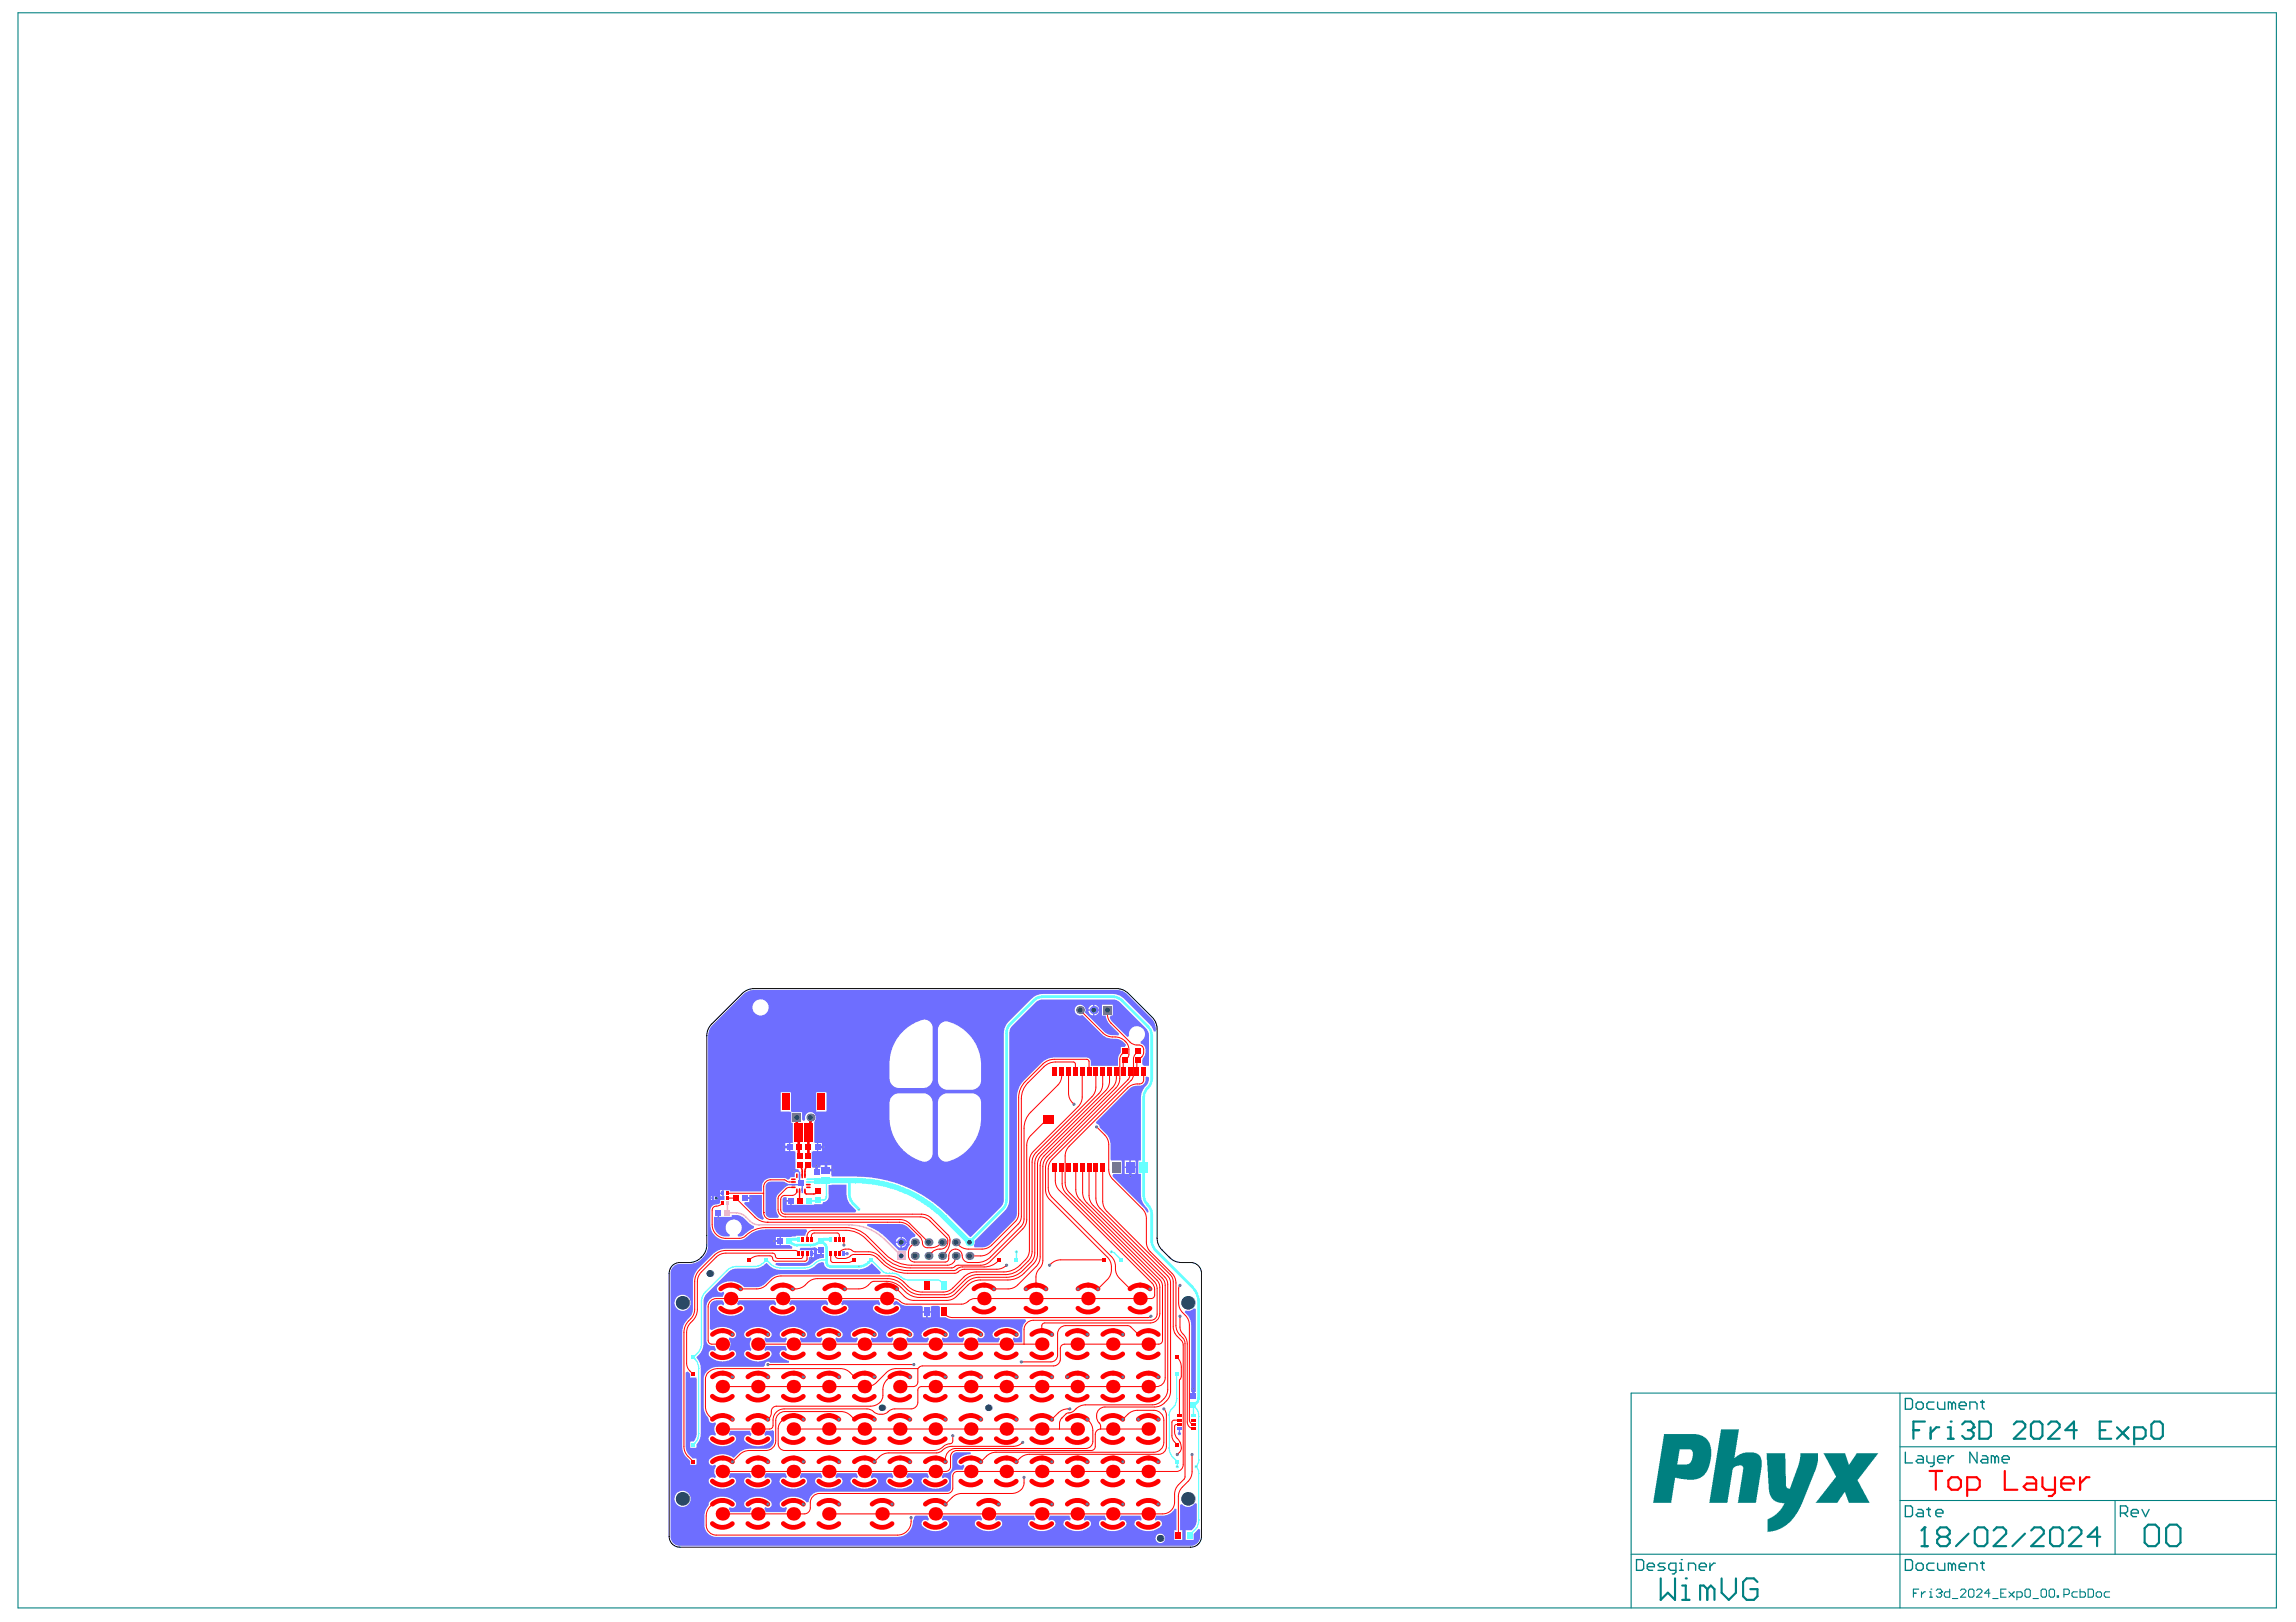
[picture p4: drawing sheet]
<svg xmlns="http://www.w3.org/2000/svg" width="297mm" height="210mm" viewBox="0 0 297 210" stroke-linecap="round" stroke-linejoin="round" font-family="sans-serif">
<g fill="#008080">
<path d="M222.7 185h2.3l-.6 3.7 .7-.5 .7-.2h1.3l.4 .2 .3 .4 .1 .4v.9l-.7 4.6h-2.4l.7-4.2a.58 .58 0 0 0-.1-.6h-.7l-.3 .2a.59 .59 0 0 0-.3 .6l-.6 4h-2.4z"/>
<path d="M228.5 188.1h2.4l.2 4.2v.2l.3 .2 .2-.1 1.1-3.1 .2-.9v-.5h2.3v1l-.4 1.3-1.8 4.6-.8 1.2-1 1.2-1 .5-.8 .3-.7 .1v-1.2a.45 .45 0 0 1 .4-.7l.7-.4 .5-.6 .5-.9h-.6l-.6-.2-.4-.4-.2-.4-.2-.7z"/>
<path d="M235.9 188.1h2.8l.4 1.4 .2-.1 .9-1.3h2.8l-2.6 3.3a.38 .38 0 0 0 .1 .5l1.4 2.6h-2.7l-.5-1.4h-.1l-.9 1.4h-2.8l2.2-2.8 .2-.3a.34 .34 0 0 0 .1-.6z"/>
<path d="M215.3 185.6h4.2l.8 .2 .6 .5 .4 .7 .1 .5-.1 1.4-.2 .8-.3 .7-.2 .4-.6 .4-.8 .3h-.9l-1.6-.3-.5 3.3h-2.3zM217.3 187.6l-.3 1.9h1.3l.3-.1 .3-.5 .1-.7a.57 .57 0 0 0-.3-.6z"/>
</g>
<g fill="none" stroke="#008080" stroke-width=".14">
<path d="M2.3 1.7h292.2v206.4h-292.2zM245.8 187.2h48.7M245.8 194.2h48.7M245.8 180.3v27.8M273.6 194.2v6.9M294.5 180.3h-83.5v27.8M211 201.1h83.5M247.5 206.2h.4M248.2 205.7h-.7v1M248.6 206v.7M249.1 206h-.2l-.3 .3M249.6 206h.2v.7"/>
<path d="M249.6 206.7h.4M249.8 205.7h.1M250.5 205.8l.2-.1h.3l.2 .1v.2M250.8 206.2h.2M251 206.2l.2 .1v.2l-.2 .2h-.3l-.2-.2M251.2 206h.1M251.2 206l-.2 .2M252.2 205.7v1h-.5l-.2-.2v-.3l.2-.2h.5M252.6 206.9h.7M253.6 205.8l.2-.1h.4l.1 .1v.2l-.7 .7h.7M254.7 205.8l.1-.1h.4l.2 .1v.7l-.2 .2h-.4l-.1-.2zM255.7 205.8l.2-.1h.3l.2 .1v.2l-.7 .7h.7"/>
<path d="M257.5 206.2h-.7l.5-.5v1M257.8 206.9h.7M258.8 206.2h.4M259.5 205.7h-.7v1h.7M259.9 206l.7 .7M260.6 206l-.7 .7M260.9 206.7h.6l.1-.2v-.3l-.1-.2h-.6v1M262 205.8l.1-.1h.4l.2 .1v.7l-.2 .2h-.4l-.1-.2zM263 206.9h.7M264.1 205.8l.1-.1h.4l.2 .1v.7l-.2 .2h-.4l-.1-.2zM265.1 205.8l.2-.1h.3l.2 .1v.7l-.2 .2h-.3l-.2-.2zM266.1 206.5h.2v.2h-.2z"/>
<path d="M267 206.3h.5l.2-.1v-.4l-.2-.1h-.5v1M268.8 206h-.6l-.1 .2v.3l.1 .2h.6M269.1 205.7v1h.5l.2-.2v-.3l-.2-.2h-.5M270.1 205.7h.6l.1 .1v.7l-.1 .2h-.6zM271.2 206.2l.2-.2h.3l.2 .2v.3l-.2 .2h-.3l-.2-.2zM272.9 206h-.5l-.2 .2v.3l.2 .2h.5"/>
</g>
<g fill="none" stroke="#008080" stroke-width=".28">
<path d="M247.5 185.1h.8M249 197.7h.1M249 197.7v2.4M249 197.7l-.4 .4M249 184h-1.5v2.2M249.8 184.7v1.5M250.9 184.7h-.4l-.7 .7M251 198.9l-.4 .4v.4l.4 .4h.8l.4-.4v-.4l-.4-.4M251 198.9l-.4-.4v-.4l.4-.4h.8l.4 .4v.4l-.4 .4M251 198.9h.8M252 184.7h.4v1.5M252 186.2h.7"/>
<path d="M252.4 184h.1M253.8 184.3l.4-.3h.8l.3 .3v.4M254.6 185.1h.4M254.7 198.5l-1.7 1.6M255 185.1l.3 .3v.4l-.3 .4h-.8l-.4-.4M255.3 184.7h.1M255.3 184.7l-.3 .4M255.5 198.1l.4-.4h.8l.4 .4v1.6l-.4 .4h-.8l-.4-.4zM256.1 184h1.1l.4 .3v1.5l-.4 .4h-1.1zM257.9 198.1l.4-.4h.8l.4 .4v.4l-1.6 1.6h1.6M260.5 184.3l.4-.3h.7l.4 .3v.4l-1.5 1.5h1.5M262 198.5l-1.6 1.6"/>
<path d="M262.8 184.3l.3-.3h.8l.3 .3v1.5l-.3 .4h-.8l-.3-.4zM262.8 198.1l.4-.4h.8l.4 .4v.4l-1.6 1.6h1.6M265 184.3l.3-.3h.8l.4 .3v.4l-1.5 1.5h1.5M265.2 198.1l.4-.4h.8l.4 .4v1.6l-.4 .4h-.8l-.4-.4zM267.7 198.1l.4-.4h.8l.4 .4v.4l-1.6 1.6h1.6M268.7 185.1h-1.5l1.1-1.1v2.2M271.7 185.1h.7M271.7 198.9h-1.6l1.2-1.2v2.4M273.1 184h-1.4v2.2h1.4M273.9 184.7l1.5 1.5M275.4 184.7l-1.5 1.5M276.1 186.2h1.1l.4-.4v-.7l-.4-.4h-1.1v2.2"/>
<path d="M277.5 197.8l.4-.5h.9l.5 .5v1.8l-.5 .5h-.9l-.4-.5zM278.3 184.3l.4-.3h.7l.4 .3v1.5l-.4 .4h-.7l-.4-.4zM280.2 197.8l.5-.5h.9l.5 .5v1.8l-.5 .5h-.9l-.5-.5zM214.8 204.3v2.7l1-.9 .9 .9v-2.7M217.6 207h1M217.6 205.2h.5v1.8M218.1 204.3h.1M220.9 205.7l-.5-.5h-.5v1.8M220.9 205.7v1.3M220.9 205.7l.4-.5 .5 .5v1.3M222.7 204.3v1.8l1 .9 .9-.9v-1.8M227.4 204.7l-.5-.4h-.9l-.5 .4v1.9l.5 .4h.9l.5-.4v-.9h-1"/>
<path d="M248.6 200.1h.8"/>
</g>
<g fill="none" stroke="#008080" stroke-width=".17">
<path d="M246.5 194.9h.7l.2 .2v.9l-.2 .3h-.7zM246.5 181h.7l.2 .2v.9l-.2 .3h-.7zM246.5 187.9v1.4h.9M247.9 181.7l.2-.3h.5l.2 .3v.4l-.2 .3h-.5l-.2-.3zM248.1 195.3h.5l.2 .3v.7h-.7l-.2-.3 .2-.2h.7M248.1 188.4h.5l.2 .2v.7h-.7l-.2-.2 .2-.2h.7M249.3 195.3h.4M249.3 188.4v.7l.2 .2h.7M249.5 195.1v.9l.2 .3M250.2 181.4h-.7l-.2 .3v.4l.2 .3h.7M250.2 188.4v1.1l-.2 .3h-.3M250.4 195.8h1v-.2l-.3-.3h-.4l-.3 .3v.4l.3 .3h.4"/>
<path d="M250.7 181.4v.7l.2 .3h.7v-1M250.7 188.9h.9v-.3l-.2-.2h-.5l-.2 .2v.5l.2 .2h.5M252.1 188.4v.9M252.5 181.7l-.2-.3h-.2v1M252.5 181.7v.7M252.5 181.7l.3-.3 .2 .3v.7M252.8 188.4h-.3l-.4 .5M253.5 181.9h.9v-.2l-.3-.3h-.4l-.2 .3v.4l.2 .3h.4M254.8 182.4v-1h.7l.3 .3v.7M255.8 187.9v1.4l-1-1.4v1.4M256.2 181.4h.5M256.5 188.4h.4l.3 .2v.7h-.7l-.3-.2 .3-.2h.7"/>
<path d="M256.5 181.2v.9l.2 .3M258.1 188.6l-.2-.2h-.3v.9M258.1 188.6v.7M258.1 188.6l.2-.2 .3 .2v.7M259 188.9h.9v-.3l-.2-.2h-.5l-.2 .2v.5l.2 .2h.5M274.3 195.8h.7l.3-.2v-.5l-.3-.2h-.7v1.4M274.8 195.8l.5 .5M275.7 195.8h.9v-.2l-.2-.3h-.5l-.2 .3v.4l.2 .3h.5M277.1 195.3l.5 1 .4-1M211.7 201.8h.7l.2 .3v.9l-.2 .2h-.7zM213.1 202.8h.9v-.3l-.2-.2h-.5l-.2 .2v.5l.2 .2h.5M215.4 202.3h-.7l-.2 .2 .2 .3h.5l.2 .2-.2 .2h-.7"/>
<path d="M216.8 203.2h-.7l-.2-.2v-.5l.2-.2h.7v1.1l-.2 .3h-.2M217.3 203.2h.4M217.3 202.3h.2v.9M217.5 201.8h.1M218.4 203.2v-.9h.7l.3 .2v.7M219.8 202.8h1v-.3l-.3-.2h-.4l-.3 .2v.5l.3 .2h.4M221.2 202.3v.9M221.9 202.3h-.2l-.5 .5M246.5 201.8h.7l.2 .3v.9l-.2 .2h-.7zM247.9 202.5l.2-.2h.5l.2 .2v.5l-.2 .2h-.5l-.2-.2zM250.2 202.3h-.7l-.2 .2v.5l.2 .2h.7M250.7 202.3v.7l.2 .2h.7v-.9"/>
<path d="M252.5 202.5l-.2-.2h-.2v.9M252.5 202.5v.7M252.5 202.5l.3-.2 .2 .2v.7M253.5 202.8h.9v-.3l-.3-.2h-.4l-.2 .2v.5l.2 .2h.4M254.8 203.2v-.9h.7l.3 .2v.7M256.2 202.3h.5M256.5 202.1v.9l.2 .2"/>
</g>
<g fill="#6e6eff">
<path d="M153.4 169.6h.6l.5-.3 .2 .1v10.7h-.2v.6h-.2v-.6h-.2v-8.6a1.98 1.98 0 0 0-.6-1.4l-.2-.3z"/>
<path d="M99.2 153.1l.5-.2h1.6l.6 .3v.2l-.4 .3-.8 .8-.2 .4-.1 1.6 .1 .5 .3 .3-.1 .3h-1a.66 .66 0 0 1-.7-.7v-3.3z"/>
<path d="M96.4 155h.5v-.4h1.7v2.3l.1 .5 .1 .2-.1 .3-.6-.3-1.8-1.8 .1-.2h.5v-.5h-.5z"/>
<path d="M92.7 155h.1v.1h-.1z"/>
<path d="M92.8 157h.2v.5h1.7v-.3a2.08 2.08 0 0 1 2.1 1l.7 .5v.2l-.8 .5-.6 .5-.6 .1-.1-.2a1.06 1.06 0 0 0 .3-1.6 1.06 1.06 0 0 0-1.6 0 1.06 1.06 0 0 0 .3 1.6l-.1 .2a1.62 1.62 0 0 1-1.9-1.5v-1h.4z"/>
<path d="M131 132.7l3-3a1.38 1.38 0 0 1 1-.4h8.9a1.38 1.38 0 0 1 1 .4l3.3 3.4a1.37 1.37 0 0 1 .4 1v3.8h-.6l-.2-.1v-.7l.3-.5 .1-.8a.82 .82 0 0 0-.6-.8v-.2a1.05 1.05 0 0 0 .5-1.3 1.05 1.05 0 0 0-1.3-.7 1.05 1.05 0 0 0-.7 1.3l-.3 .1-1.9-1.9-.3-.5v-.1l.1-.3h.3v-1.4h-1.4v1.4h.4l.1 .4 .3 .6 1.4 1.4-.1 .2h-.4a1.69 1.69 0 0 1-1.4-.5l-2.5-2.5a.7 .7 0 0 0-.6-1 .7 .7 0 0 0-.8 .8 .7 .7 0 0 0 1 .5l2.5 2.5a1.99 1.99 0 0 0 1.4 .6 1.7 1.7 0 0 1 1.8 .8l-.2 .3h-.5v.8l-.3 .5-.1 1.1h-3.5v-.8l-.2-.2h-.3h-4.2a2.34 2.34 0 0 0-1.7 .6l-2.2 2.3a3.2 3.2 0 0 0-.9 2.2l-.1 15.3-.3 .6-3.1 3.1a1.51 1.51 0 0 1-1 .4h-1a.39 .39 0 0 1 0-.5v-.3l3.9-3.9a2.12 2.12 0 0 0 .6-1.5v-21.5a1.39 1.39 0 0 1 .4-1zM141.6 130v.6h.6l-.1-.3zM140.9 130.3l-.1 .3h.6v-.6zM141.6 130.8v.6l.3-.1 .3-.5zM140.8 130.8l.3 .5 .3 .1v-.6z"/>
<path d="M141.8 145.2l4.2-4.2a1.99 1.99 0 0 1 1.6-.5 .75 .75 0 0 0 .6-.7v-.4l.2-.1 .2 .1a1.33 1.33 0 0 1-.4 1.2 2.12 2.12 0 0 0-.6 1.4v8.2h-.3v1.7h.3v2.8a2.48 2.48 0 0 0 .8 1.7l.2 .4-.2 .1-.4-.6-4.1-4.1 .1-.3h1.1v-1.7h-1.4v-2.1a1.98 1.98 0 0 0-.6-1.4l-.8-.8a.37 .37 0 0 0-.4-.4zM146.3 150.2v.8h.6v-.8zM145.5 150.2v.8h.6v-.8zM146.3 151.1v.8h.6v-.8zM145.5 151.1v.8h.6v-.8z"/>
<path d="M101.3 155l.5-.1v.4h.5l.1 .1v.5l4-.1 .1-.2a.7 .7 0 0 0 .7-.7v-1.5l2.3-.1v1.2a2.65 2.65 0 0 0 1.3 2.1l-.2 .3h-9l-.3-.1-.1-.2v-1.4zM101.8 155.5v.4h.4v-.4z"/>
<path d="M112.2 158.4h4.2a1.49 1.49 0 0 1 1.1 .5l1 .9-.2 .3a.69 .69 0 0 0-.6 1l-.4 .7h-1l-1.8-1.7a6.4 6.4 0 0 0-2.3-1.5zM116.7 160.1v.6h.6l-.2-.4zM116.2 160.2l-.3 .5h.6v-.6zM116.7 160.9v.6l.3-.2 .3-.4zM115.9 160.9l.3 .4 .3 .2v-.6z"/>
<path d="M100.4 163.4h3.7a.56 .56 0 0 0 .5-.7h.3v-.9h-1.4l.1-.3 1.9-.1 .2 .2h.5l.1 .1v.6h.3v.5a2.27 2.27 0 0 0-1.7 .8l-.8 .2h-3.2l-.6-.1zM105.1 161.8v.3h.2v-.3zM105.7 161.8v.5h.4v-.5zM105.1 162.3v.4h.2v-.4z"/>
<path d="M92.1 132.7l4.1-4a1.93 1.93 0 0 1 1.3-.6h47.1a1.94 1.94 0 0 1 1.3 .6l3.1 3.1a2.06 2.06 0 0 1 .5 1.7h-.2l-.2-.4-.4-.5-3.3-3.4a2.12 2.12 0 0 0-1.5-.6h-8.9a2.12 2.12 0 0 0-1.5 .6l-3 3a2.12 2.12 0 0 0-.6 1.5v21.6a1.37 1.37 0 0 1-.4 .9l-3.9 3.9h-.1l-3.1-3.1a16.8 16.8 0 0 0-11.7-4.7h-3.1v-.8h-.7l-.1-.1v-.6h-.6v.3h-.5v.6h-.1v-.6h-.5l-.1-.2v-1.8l.7-.1v-1.1h-.3v-2.7v-.2a.7 .7 0 0 0-.5-1.1 .7 .7 0 0 0-.7 .9l-.2 .3-.2-.2v-1h-1.4l-.1-2.5h-1.3v2.5h1.2h.1l.1 .2v1.2h.2v2.6h-.4v1.1l.7 .1v2.2l.4 .1-.1 .3h-.2l-.2 .1v.5l-.6 .1a.3 .3 0 0 1-.2 .2 .3 .3 0 0 1-.3-.1l-2-.1a1.13 1.13 0 0 0-1.1 1.2v.6h-4.1v-.2h-.9v.8h.1v.5h-.5v.4l-.3 .1a.85 .85 0 0 0-1 .8v1.9a1.99 1.99 0 0 0 2 2h1.7a1.85 1.85 0 0 0 1.4-.7 3.3 3.3 0 0 1 2-.7h5.3l.1 .2-.2 .6h-1.2v.1l-.7 .1h-1.3v1h.5a.94 .94 0 0 1 1 .2v.3h-8.6a2.33 2.33 0 0 0-1.6 .7l-2 1.9a2.32 2.32 0 0 0-.7 1.7v3.5a2.65 2.65 0 0 1-.9 1.6 2.31 2.31 0 0 0-.4 1.4v14.8a1.98 1.98 0 0 0 .5 1.4l.5 .5v.5h.8v-.8h-.5l-.4-.5-.4-.5-.1-.6v-9.6l.2-.1 .4 .3v.5h.8v7.2a1.46 1.46 0 0 1-.4 1h-.4v.9h.8v-.5l.3-.4 .2-.7 .1-8.7a2.4 2.4 0 0 0-.6-1.5l.3-.3a2.02 2.02 0 0 0 .6-1.4v-5.5a1.47 1.47 0 0 1 .4-1l2.8-2.8a1.48 1.48 0 0 1 1.1-.4h2.2a2.34 2.34 0 0 0 1.7-.8l.3 .4a2.03 2.03 0 0 0 1.4 .5h3.2a2.28 2.28 0 0 0 1.7-.7 .68 .68 0 0 1 .8-.2 .85 .85 0 0 0 .8 .9h3.6a2.38 2.38 0 0 0 1.8-.8l1.2 1.1-.1 .3h-12.9a1.99 1.99 0 0 0-1.4 .6l-.6 .6a1.51 1.51 0 0 1-1.1 .5h-1.6l-.1-.2a2.42 2.42 0 0 0-3.3 0 .5 .5 0 0 0 0 .7 .5 .5 0 0 0 .7 .1 .4 .4 0 0 1-.1 .5v.1h-.8a1.3 1.3 0 0 0-1.3 1.3v4.4a.72 .72 0 0 0 .7 .7h.3l.1 .1a.37 .37 0 0 1 0 .5 .49 .49 0 0 0-.7 .1 .49 .49 0 0 0 0 .6 2.31 2.31 0 0 0 3.4-.2 .51 .51 0 0 0-.2-.5 .51 .51 0 0 0-.6 0 .4 .4 0 0 1 .1-.5v-.5l-.2-.5 .1-.2a.49 .49 0 0 0 .7-.1 .49 .49 0 0 0 0-.7 2.42 2.42 0 0 0-3-.2l-.3-.1v-2.9a.84 .84 0 0 1 .9-.8h.8v.1a.37 .37 0 0 1 .1 .5 .49 .49 0 0 0-.7 .1 .49 .49 0 0 0 0 .7l.2 .1a2.22 2.22 0 0 0 3.2-.4 .51 .51 0 0 0-.2-.5 .51 .51 0 0 0-.6 0 .4 .4 0 0 1 0-.5v-.1h4.7l.2 .4-.1 .2a.49 .49 0 0 0-.7 .1 .49 .49 0 0 0 0 .7l.2 .1a2.38 2.38 0 0 0 3.2-.2 .51 .51 0 0 0-.2-.7 .51 .51 0 0 0-.6 0 .4 .4 0 0 1 .1-.5v-.1h4.7l.1 .4-.1 .2a.49 .49 0 0 0-.7 .1 .49 .49 0 0 0 .1 .7l.2 .1a2.22 2.22 0 0 0 3.1-.4 .51 .51 0 0 0-.2-.5 .51 .51 0 0 0-.6 0 .4 .4 0 0 1 .1-.5v-.1h4.7l.2 .4-.1 .2a.49 .49 0 0 0-.7 .1 .49 .49 0 0 0 0 .7l.2 .1a2.22 2.22 0 0 0 3.2-.4 .51 .51 0 0 0-.3-.5 .51 .51 0 0 0-.5 0 .31 .31 0 0 1 0-.4l.3-.1 .5 .4 .5 .2h2.2l.2 .1v.6h1v-.6l1-.1 .2 .1v1.4h.7l.6 .2h9.8l.1 .3h-.1a1.43 1.43 0 0 0-.4 1.1v1.6h-1.1l-.2-.4 .2-.2a.49 .49 0 0 0 .6-.1 .49 .49 0 0 0 0-.7 2.42 2.42 0 0 0-3.2 0 .5 .5 0 0 0 0 .7 .5 .5 0 0 0 .7 .1 .4 .4 0 0 1-.1 .5v.1h-2.6l-.2-.4 .2-.2a.49 .49 0 0 0 .7-.1 .49 .49 0 0 0-.1-.7 2.42 2.42 0 0 0-3.2 0 .49 .49 0 0 0-.1 .7 .49 .49 0 0 0 .7 .1l.2 .2-.2 .4h-2.6v-.1a.37 .37 0 0 1 0-.5 .49 .49 0 0 0 .7-.1 .49 .49 0 0 0-.1-.7 2.42 2.42 0 0 0-3.2 0 .49 .49 0 0 0 0 .7 .49 .49 0 0 0 .6 .1l.2 .2-.2 .4h-2.6v-.1a.37 .37 0 0 1 0-.5 .49 .49 0 0 0 .7-.1 .49 .49 0 0 0-.1-.7 2.42 2.42 0 0 0-3.2 0 .5 .5 0 0 0 0 .7 .5 .5 0 0 0 .7 .1 .4 .4 0 0 1-.1 .5v.1h-2.6l-.1-.4 .1-.2a.49 .49 0 0 0 .7-.1 .49 .49 0 0 0-.1-.7 2.42 2.42 0 0 0-3.2 0 .5 .5 0 0 0 0 .7 .5 .5 0 0 0 .7 .1 .4 .4 0 0 1-.1 .5v.1h-2.6l-.1-.4 .1-.2a.49 .49 0 0 0 .7-.1 .49 .49 0 0 0-.1-.7 2.42 2.42 0 0 0-3.2 0 .5 .5 0 0 0 0 .7 .5 .5 0 0 0 .7 .1 .4 .4 0 0 1-.1 .5v.1h-2.5l-.2-.4 .1-.2a.51 .51 0 0 0 .8-.2 .51 .51 0 0 0-.3-.7 2.43 2.43 0 0 0-3.1 .1 .49 .49 0 0 0 0 .7 .49 .49 0 0 0 .7 .1l.1 .2-.2 .4h-2.5v-.1a.37 .37 0 0 1-.1-.5 .51 .51 0 0 0 .8-.2 .51 .51 0 0 0-.3-.7 2.38 2.38 0 0 0-3.2 .2 .51 .51 0 0 0 .2 .7 .51 .51 0 0 0 .6 0 .4 .4 0 0 1-.1 .5v.5l.2 .5-.1 .2a.49 .49 0 0 0-.7 .1 .49 .49 0 0 0 0 .6v.1a2.28 2.28 0 0 0 3.4-.3 .51 .51 0 0 0-.2-.5 .51 .51 0 0 0-.6 0 .4 .4 0 0 1 .1-.5v-.1h2.5l.2 .4-.1 .2a.49 .49 0 0 0-.7 .1 .49 .49 0 0 0 0 .6l.5 .4 .6 .2v.3h-2.4a.39 .39 0 0 0-.5-.2 .39 .39 0 0 0-.2 .5l-.2 .2h-6.2a2 2 0 0 0-1.1 .6l-.4 .4-.1 .6v3.5a2 2 0 0 0 .6 1.4 .56 .56 0 0 0 .3 .6 .56 .56 0 0 0 .6 0l.1 .3-.2 .5 .1 .4a.37 .37 0 0 1 0 .6 .49 .49 0 0 0-.7 0 .49 .49 0 0 0 0 .7l.2 .2a2.38 2.38 0 0 0 3.2-.3 .51 .51 0 0 0-.2-.6 .51 .51 0 0 0-.6 0 .4 .4 0 0 1 .1-.6h2.5l.2 .4-.1 .2a.49 .49 0 0 0-.7 0 .49 .49 0 0 0 0 .7l.2 .2a2.38 2.38 0 0 0 3.2-.3 .51 .51 0 0 0-.2-.6 .51 .51 0 0 0-.6 0 .4 .4 0 0 1 .1-.6l.8-.1 .2 .1v1.2a1.04 1.04 0 0 1-1 1.1h-2.2a1.99 1.99 0 0 0-1.4 .6l-.6 .5a2.43 2.43 0 0 0-3.1 .2 .5 .5 0 0 0 0 .7 .5 .5 0 0 0 .7 0 .4 .4 0 0 1 0 .6l-.1 .4 .2 .5-.1 .3a.49 .49 0 0 0-.7 0 .49 .49 0 0 0 0 .7 2.28 2.28 0 0 0 3.4-.2 .51 .51 0 0 0-.2-.5 .51 .51 0 0 0-.6 0 .4 .4 0 0 1 .1-.6h2.5l.2 .3-.1 .3a.49 .49 0 0 0-.7 0 .49 .49 0 0 0 0 .7l.2 .2a2.38 2.38 0 0 0 3.2-.3 .51 .51 0 0 0-.2-.6 .51 .51 0 0 0-.6 0 .4 .4 0 0 1 .1-.6h2.5l.2 .3-.1 .3a.49 .49 0 0 0-.7 0 .49 .49 0 0 0 0 .7 2.28 2.28 0 0 0 3.4-.2 .51 .51 0 0 0-.2-.5 .51 .51 0 0 0-.6 0 .4 .4 0 0 1 0-.6h.1h2.5l.2 .3-.1 .3a.49 .49 0 0 0-.7 0 .49 .49 0 0 0 0 .7 2.28 2.28 0 0 0 3.4-.2 .51 .51 0 0 0-.2-.5 .51 .51 0 0 0-.6 0 .4 .4 0 0 1 0-.6h2.6l.2 .3-.1 .3a.51 .51 0 0 0-.8 .2 .51 .51 0 0 0 .3 .7 2.38 2.38 0 0 0 3.1-.3 .51 .51 0 0 0-.1-.6 .51 .51 0 0 0-.6 0 .4 .4 0 0 1 0-.6h2.6l.2 .3-.2 .3a.49 .49 0 0 0-.7 0 .49 .49 0 0 0 .1 .7 2.28 2.28 0 0 0 3.4-.2 .51 .51 0 0 0-.3-.5 .51 .51 0 0 0-.6 0 .4 .4 0 0 1 .1-.6h2.6l.2 .3-.2 .3a.49 .49 0 0 0-.7 0 .49 .49 0 0 0 .1 .7 2.39 2.39 0 0 0 3.3-.1 .51 .51 0 0 0-.1-.6 .51 .51 0 0 0-.7 0 .4 .4 0 0 1 .1-.6h.3a.85 .85 0 0 0 .9-.9v-1.3l.2-.4 .4-.2h1.8v.3h-.4a2.34 2.34 0 0 0-1.2 .6 .49 .49 0 0 0-.1 .7 .49 .49 0 0 0 .7 0l.2 .3-.2 .4h-.7a.82 .82 0 0 0-.9 .8v1.7l-.1 .2-.3 .1h-16.6a1.43 1.43 0 0 0-1.4 1.4h-.2l-.1-.1a2.42 2.42 0 0 0-3.3 0 .49 .49 0 0 0 0 .7 .49 .49 0 0 0 .7 0l.1 .3-.2 .4h-2.5v-.1a.37 .37 0 0 1-.1-.6 .51 .51 0 0 0 .8-.1 .51 .51 0 0 0-.3-.8 2.38 2.38 0 0 0-3.2 .3 .51 .51 0 0 0 .2 .6 .51 .51 0 0 0 .6 0 .4 .4 0 0 1-.1 .6v.1h-2.5l-.2-.4 .1-.3a.49 .49 0 0 0 .7 0 .49 .49 0 0 0 0-.7l-.2-.2a2.22 2.22 0 0 0-3.2 .4v.3l-.2 .2a1.98 1.98 0 0 0-.4 1.2v1.2a1.52 1.52 0 0 0 1.6 1.5h23.4a2.08 2.08 0 0 0 2-2.2l.2-.4 .1-.2h1.6v.1a.37 .37 0 0 1 0 .6 .49 .49 0 0 0-.7 0 .49 .49 0 0 0 .1 .7l.2 .2a2.22 2.22 0 0 0 3.2-.4 .51 .51 0 0 0-.3-.5 .51 .51 0 0 0-.6 0 .4 .4 0 0 1 .1-.6v-.1h4.9l.2 .4-.2 .3a.49 .49 0 0 0-.7 0 .49 .49 0 0 0 .1 .7l.2 .2a2.22 2.22 0 0 0 3.2-.4 .51 .51 0 0 0-.3-.5 .51 .51 0 0 0-.6 0 .4 .4 0 0 1 .1-.6v-.1h4.9l.1 .4-.1 .3a.49 .49 0 0 0-.7 0 .49 .49 0 0 0 .1 .7l.1 .2a2.38 2.38 0 0 0 3.2-.3 .51 .51 0 0 0-.1-.6 .51 .51 0 0 0-.7 0 .4 .4 0 0 1 .1-.6v-.1h2.6l.1 .4-.1 .3a.49 .49 0 0 0-.7 0 .49 .49 0 0 0 0 .7l.2 .2a2.38 2.38 0 0 0 3.2-.3 .51 .51 0 0 0-.1-.6 .51 .51 0 0 0-.7 0 .4 .4 0 0 1 .1-.6v-.1h2.5l.2 .4-.1 .3a.49 .49 0 0 0-.7 0 .49 .49 0 0 0 0 .7l.2 .2a2.22 2.22 0 0 0 3.2-.4 .51 .51 0 0 0-.2-.5 .51 .51 0 0 0-.6 0 .4 .4 0 0 1 .1-.6v-.1h2.5l.2 .4-.1 .3a.49 .49 0 0 0-.7 0 .49 .49 0 0 0 0 .7l.2 .2a2.22 2.22 0 0 0 3.2-.4 .51 .51 0 0 0-.2-.5 .51 .51 0 0 0-.6 0 .4 .4 0 0 1 .1-.6v-.1h1.2a1.73 1.73 0 0 0 1.2-.9l.2 .1v2.7h-.3v1.3h1.1v-1.3h-.3v-3.2l.2-.1a1.04 1.04 0 0 0 1.7-.2l.2 .1v2.4l-.2 .6-.4 .4h-.8v1.3h1v-.8l.6-.6h.3v.9a1.2 1.2 0 0 1-1.3 1.2h-66a1.2 1.2 0 0 1-1.3-1.2v-34a1.2 1.2 0 0 1 1.3-1.2l1.5-.1 .8-.3 .9-.7 .3-.6 .1-.5v-27.4a1.94 1.94 0 0 1 .5-1.3zM97.3 130.4a1.05 1.05 0 0 0 2.1 0 1.05 1.05 0 0 0-2.1 0zM116.9 133.4l-.8 .9-.3 .6-.5 1.2-.2 1.2v2.4a1.24 1.24 0 0 0 1.1 1.1h3.3a1.23 1.23 0 0 0 1.2-1.2v-6.6a1.08 1.08 0 0 0-1.2-1l-1.5 .6zM121.6 132.5l-.3 .7v6.6a1.23 1.23 0 0 0 1.2 1.2h3.3a1.24 1.24 0 0 0 1.1-1.1l-.1-3-.3-1.2-.6-1.2-.9-.9-.5-.5-1-.6-1.1-.3-.4 .1zM105.6 141.4v2.5h1.3v-2.5zM101.6 147.9v.5h.5v-.5zM105.9 147.9v.5h.4v-.5zM101.6 148.5v.5h.5v-.5zM105.9 148.5v.5h.4v-.5zM115.4 141.9l-.3 .7v2.4l.2 1.2 .5 1.2 .7 1.1 .9 .8 1.1 .7 1 .3a1.09 1.09 0 0 0 1.2-1.1v-6.5a1.23 1.23 0 0 0-1.2-1.2h-3.3l-.5 .1zM121.8 141.8l-.3 .4-.2 .4v6.6a1.08 1.08 0 0 0 1.2 1.1l1-.3 1.1-.7 .9-.8 .7-1.1 .3-.6 .4-1.2v-3a1.24 1.24 0 0 0-1.1-1.1h-3.3zM106.9 150.8v.5h.7v-.5zM93.2 154v.3h.2v-.3zM93.2 154.5v.3h.2v-.3zM92 154.9l-.1 .1h.2v-.2zM92.3 154.8v.5l.4-.1a.18 .18 0 0 0 .1-.2 .18 .18 0 0 0-.2-.1zM91.9 155.1l.2 .2v-.2zM100.4 160.1v.4h.4v-.4zM100.4 160.7v.4h.4v-.4zM87.3 168.6a1.05 1.05 0 0 0 2.1 0 1.05 1.05 0 0 0-2.1 0zM120 169.9v.6h.4v-.6zM119.4 169.9v.6h.4v-.6zM87.3 194a1.05 1.05 0 0 0 2.1 0 1.05 1.05 0 0 0-2.1 0zM149.5 199.1a.62 .62 0 0 0 1.2 0 .62 .62 0 0 0-1.2 0z"/>
</g>
<g fill="none" stroke="#f00" stroke-width=".13">
<path d="M136.1 155l7.7 7.6M99.8 165.6l-.7 .7M101 165.1h14M104.5 166l-.3 .3M105.7 165.5h9.1M109.1 160.4l.1 .7M123.2 170.5h25.3M133.7 170.9h15.2M134.8 171.6v.6M135.2 171.2h13.6M137.9 171.6h8M144.3 163.9v.3"/>
<path d="M144.8 165.4l1.4 1.4M149.7 166.8v3.3M150 166.6v3.4M152.5 166.8v1.8M152.7 170.3v1.4M153 169.9l.4 .3M153.1 174v15.6M153.3 173.8v17.3M153.6 173.9v10.1M153.9 171.5v12.2"/>
</g>
<path d="M119.9 169.8v.9" fill="none" stroke="#6e6eff" stroke-width=".17"/>
<path d="M114.7 164.8h.7M117.5 165.6h3.8M121.7 165.8l.3 .3M154.6 182l-.2-.1v1.3" fill="none" stroke="#6ff" stroke-width=".17"/>
<path d="M148 142v12.7M148.5 155.9h.1M149 157.2v3.4M149.5 161.8l4.6 4.6M155.1 168.2v12.8M154.5 181.8h.1M154.8 181.5l-.3 .3" fill="none" stroke="#6ff" stroke-width=".35"/>
<path d="M154.4 179.7v1" fill="none" stroke="#6e6eff" stroke-width=".35"/>
<circle cx="154.4" cy="180.7" r=".17" fill="#6e6eff"/>
<g fill="none" stroke="#6ff" stroke-width=".17">
<path d="M106.9 152.8v1.7M105.3 163.6a1.77 1.77 0 0 1-1.2 .5h-3.2a2.17 2.17 0 0 1-1.7-1.1 2.09 2.09 0 0 1-1.7 .9h-2.2a1.77 1.77 0 0 0-1.2 .5l-2.8 2.8a1.76 1.76 0 0 0-.6 1.3v5.4a2.17 2.17 0 0 1-1 1.8 1.89 1.89 0 0 1 .7 1.4v8.4a1.84 1.84 0 0 1-.7 1.5M105.4 163.6h-.1M106.9 163a1.96 1.96 0 0 0-1.5 .6M112.7 163l1.6 1.6 .4 .2M115.4 164.8a2.01 2.01 0 0 1 1.4 .6l.7 .2M121.3 165.6l.4 .2M122 166.1h.1M122 166.1l.1 .3M131.5 162v1M143.8 162l.4 .2 .9 .8M152.3 177.9l-.1 .1v3a2.29 2.29 0 0 1-.8 1.6l-.1 .5v4.3a2.17 2.17 0 0 0 1 1.8v.6"/>
<path d="M154.4 183.2h.1M154.6 182a1.76 1.76 0 0 1 .5 1.3v5.7v.3l-.4 .5 .4 .5v.3v6.1a1.76 1.76 0 0 1-.5 1.3l-.7 .7"/>
</g>
<g fill="none" stroke="#f00" stroke-width=".13">
<path d="M137.4 138.6a2.15 2.15 0 0 1-.6 1.8l-3.5 3.5a2.95 2.95 0 0 0-.8 2.1v11.8a1.43 1.43 0 0 1-.4 1l-3.9 3.9a3.1 3.1 0 0 1-2.8 .7 .87 .87 0 0 1-.9-.9 .9 .9 0 0 0-1.1-.8 .9 .9 0 0 0-.7 1.2v.2l-.4 .2h-4a1.02 1.02 0 0 1-.7-1.4 1.91 1.91 0 0 1 .8-1.1M138.2 138.6v2.9a1.84 1.84 0 0 0 .7 1.4M139.1 138.6v-.9l-.1-.2-2.4-.1a2.13 2.13 0 0 0-1.5 .7l-2.1 2a2.95 2.95 0 0 0-.9 2.1v15.2a1.43 1.43 0 0 1-.4 1l-3.6 3.6a1.77 1.77 0 0 1-1.2 .5h-1.5M139.7 130.7l3 3a2.43 2.43 0 0 0 1.9 .5 1.82 1.82 0 0 1 1.3 2.6M140 138.6v3.4a1.76 1.76 0 0 1-.5 1.2l-5.8 5.8a1.76 1.76 0 0 0-.5 1.2v11.6a1.76 1.76 0 0 1-.5 1.2 3.5 3.5 0 0 1-2.8 1.6h-3.6a2.27 2.27 0 0 0-1.6 .7l-1.4 1.4a1.77 1.77 0 0 1-1.3 .5h-2.7a3 3 0 0 1-2.4-1.3 2.72 2.72 0 0 0-1.9-.8M140.9 138.6v-1.2l-.2-.3h-4.3a2.13 2.13 0 0 0-1.5 .6l-2.2 2.3a2.95 2.95 0 0 0-.9 2v15.1a1.43 1.43 0 0 1-.4 1l-3.1 3a1.77 1.77 0 0 1-1.2 .5h-1.8a2.01 2.01 0 0 1-1.6-.8M141.8 138.6v2.1a1.76 1.76 0 0 1-.5 1.2l-7.3 7.2a1.76 1.76 0 0 0-.5 1.3v11.6a1.76 1.76 0 0 1-.5 1.2 4.2 4.2 0 0 1-2.5 1.7h-4a2.27 2.27 0 0 0-1.6 .7l-1.5 1.4a1.77 1.77 0 0 1-1.2 .6h-3.1a2.99 2.99 0 0 1-2.3-1.3 2.72 2.72 0 0 0-2-.8M142.7 138.6v1.7a1.76 1.76 0 0 1-.6 1.2l-7.7 7.8a1.76 1.76 0 0 0-.5 1.2v11.6a1.77 1.77 0 0 1-.5 1.3 4.5 4.5 0 0 1-2.7 1.9h-4.1a2.27 2.27 0 0 0-1.6 .7l-1.4 1.4a1.77 1.77 0 0 1-1.2 .5h-3.4a2.99 2.99 0 0 1-2.4-1.3 2.72 2.72 0 0 0-1.9-.8h-1.6a.9 .9 0 0 0-.7 .5 1.77 1.77 0 0 1-1.3 .5h-1.8M143.3 130.7a2.03 2.03 0 0 0 .5 1.7M143.5 138.6a2.85 2.85 0 0 1-.5 2.6l-8.3 8.2a1.76 1.76 0 0 0-.5 1.3v11.6a1.76 1.76 0 0 1-.5 1.3 4.8 4.8 0 0 1-2.8 2h-4.1a2.27 2.27 0 0 0-1.6 .7l-1.5 1.5a1.77 1.77 0 0 1-1.2 .5h-4.3a1.77 1.77 0 0 1-1.2-.5l-1-1M143.8 132.4h.1M143.8 132.4l2.6 2.6 .4 .2 .7 .1 .3 .1"/>
<path d="M144.4 138.6a2.46 2.46 0 0 1-.5 2.2l-8.8 8.8a1.76 1.76 0 0 0-.5 1.2v11.9a1.76 1.76 0 0 1-.5 1.2l-2.4 2.4a1.77 1.77 0 0 1-1.3 .5h-1.8M145.5 136a1.33 1.33 0 0 0-.6 1.1v2.5a1.76 1.76 0 0 1-.5 1.2l-9 8.9a1.76 1.76 0 0 0-.5 1.3v12.1a1.52 1.52 0 0 1-.4 1.1M145.9 136.8l-.6 .6v1.2M145.9 136.8h.1M145.9 139.7l-10.1 10.2a1.76 1.76 0 0 0-.5 1.2v2.9a1.76 1.76 0 0 0 .5 1.2l7.5 7.5a2.24 2.24 0 0 1 0 2.9l-1.3 1.2M145.9 139.7v.1M146.2 138.6a1.27 1.27 0 0 1-.3 1.1M146.3 139.8l-10.2 10.2a1.76 1.76 0 0 0-.5 1.3v2.4a1.76 1.76 0 0 0 .5 1.3M146.3 139.8h.1M146.9 136.4l-.3 .7v2.2l-.3 .5M146.9 136.4h.1M147.3 136l-.4 .4"/>
<path d="M147.7 136.8l-.6 .6v1.2M147.7 136.8h.1M147.8 135.4h.1M147.8 135.4l.2 .4a1.06 1.06 0 0 1-.3 1M148 138.6v1.2a.61 .61 0 0 1-.9 .5 1.77 1.77 0 0 0-1.2 .5l-7.6 7.5a1.76 1.76 0 0 0-.5 1.3v3.4a1.87 1.87 0 0 0 .6 1.3l11.3 11.4a1.31 1.31 0 0 1 .3 .9M93.5 155.7a1.47 1.47 0 0 1-1.1 .5l-.2 .1a5.2 5.2 0 0 0 .2 3.1 1.77 1.77 0 0 0 1.5 .9h1.7a1.63 1.63 0 0 0 1.2-.7 3.6 3.6 0 0 1 2.2-.7h10.5a4 4 0 0 1 2.7 1.1l2.4 2.3a4.7 4.7 0 0 0 3.3 1.4h4.7a1.1 1.1 0 0 0 1.1-1.2M94.1 154.4h4.7M94.1 155h1.1M95.2 155h.1M95.2 155l2.5 2.5a2.27 2.27 0 0 0 1.6 .7M98.8 156.9h.1M98.8 156.9a.9 .9 0 0 0 .9 .9h16.7"/>
<path d="M99.3 158.2h.1M99.3 158.2h17.1M102.6 153.7a1.01 1.01 0 0 0-.9 .1l-1 1.1a2.87 2.87 0 0 0 .2 2.3l.3 .2 .4 .1h17.5a1.77 1.77 0 0 1 1.2 .5l2.2 2.2M102.7 153a1.12 1.12 0 0 1-1.1-.3h-1.9a.9 .9 0 0 0-.9 .9v3.3M103.1 154.1a.59 .59 0 0 1-.6 .6h-1l-.2 .1-.2 .2-.1 1.6 .1 .2 .2 .3h.3h17.6M116.4 158.2h.1M116.4 158.2a1.77 1.77 0 0 1 1.2 .5l1.4 1.4a1.55 1.55 0 0 1 .4 1 .86 .86 0 0 0 1 .4 1.85 1.85 0 0 0 1.5-.7M116.4 157.8h.1M116.4 157.8a1.77 1.77 0 0 1 1.3 .5l2.4 2.5M119.2 157.1h.1M119.2 157.1a1.77 1.77 0 0 1 1.3 .5l2.1 2.2a1.85 1.85 0 0 1-.4 2.4l-.3 .3M135.6 144.9l-.3 .1-2 2a1.76 1.76 0 0 0-.5 1.2v9.6a1.76 1.76 0 0 1-.5 1.2l-4.2 4.2a1.77 1.77 0 0 1-1.2 .5h-2.9l-.9 .4h-5.4a4.7 4.7 0 0 1-3.3-1.4l-2.4-2.4a3.6 3.6 0 0 0-2.6-1.1h-4.2a.85 .85 0 0 0-.8 1.2"/>
<path d="M136.5 151.1v.1a3.6 3.6 0 0 0 .3 2.6l12.2 12.2a1.76 1.76 0 0 1 .3 1.8l-.4 .2h-22.8l-.3 .1-.6 .3M137.4 151.1v2.1a1.87 1.87 0 0 0 .6 1.3l11.3 11.3a1.31 1.31 0 0 1 .4 1M139.1 151.1l.1 2.8a1.89 1.89 0 0 0 .5 1.4l10.3 10.2a1.31 1.31 0 0 1 .4 1v7l-.2 .4h-.3h-12.2l-.2 .1-.2 .2-.1 1.7a.9 .9 0 0 1-.9 .9h-17h-.3l-.3 .3M140 151.1l.1 3.2a1.89 1.89 0 0 0 .5 1.4l9.8 9.7a1.31 1.31 0 0 1 .3 .9v12a1.13 1.13 0 0 1-1.1 1.1h-30.4l-.4 .3-.1 .2v1.6a.87 .87 0 0 1-.8 .8h-2.1l-.6 .2a1.52 1.52 0 0 1-2.2 .2M140.9 151.1v3.6a1.89 1.89 0 0 0 .5 1.3l9.3 9.3a1.31 1.31 0 0 1 .4 .9v13.6a2.19 2.19 0 0 1-2 2h-8.7a2.23 2.23 0 0 0-1.6 .9l-.7 .2-.7 .6M141.8 151.1v4a1.89 1.89 0 0 0 .5 1.3l8.8 8.7a1.31 1.31 0 0 1 .3 .9v14a2.26 2.26 0 0 1-2 2.1h-6.5a1.25 1.25 0 0 0-1 .9 1.25 1.25 0 0 0 .4 1.3l.1 .6M141.9 145.8a3.4 3.4 0 0 1 1.5 2v3.6a1.76 1.76 0 0 0 .6 1.2l3.8 3.8a1.76 1.76 0 0 1 .5 1.3v3a1.77 1.77 0 0 0 .5 1.3l2.8 2.8a1.76 1.76 0 0 1 .5 1.2v5.5a2.51 2.51 0 0 0 1.1 1.8l.1 .5M142.7 151.1v4.3a1.89 1.89 0 0 0 .5 1.4l8.2 8.2a1.31 1.31 0 0 1 .4 .9v5.8l.1 .6 .4 .6a1.42 1.42 0 0 1 .8 1.1M98 173.9h36.8M99.1 166.3a1.77 1.77 0 0 1-1.2 .5h-2.1M99.3 176.6h18.9M101 165.1a1.77 1.77 0 0 0-1.2 .5"/>
<path d="M103.3 162.2l-.2-.3-.2-.1h-9a2.12 2.12 0 0 0-1.5 .6l-1.9 2a2.11 2.11 0 0 0-.6 1.5v3.5a1.9 1.9 0 0 1-.8 1.5 2.11 2.11 0 0 0-.6 1.5v14.8a1.76 1.76 0 0 0 .5 1.3l.7 .7M103.9 162.2v.4l-.1 .2-.2 .1h-2.9a.46 .46 0 0 1-.4-.6l-.3-.1h-6.1a1.77 1.77 0 0 0-1.2 .5l-2 1.9a1.76 1.76 0 0 0-.5 1.3v3.5a2.79 2.79 0 0 1-1.1 2l-.2 .7-.1 .3v4a1.76 1.76 0 0 0 .9 1.5M104.2 166.3a1.92 1.92 0 0 1-1.6 .5M104.4 162.2v.9l-.3 .1h-3.8a.46 .46 0 0 1-.4-.5l-.1-.1a5.1 5.1 0 0 0-2.3 0l-.6 .4M105 160.4v-.6l.4-.2h2.9l.2 .1 .1 .7M105.7 165.5a1.77 1.77 0 0 0-1.2 .5M107.5 162.2v1l.3 .2h1.9l.3-.1 .5-.3M108 162.2a.49 .49 0 0 0 .5 .7 2.1 2.1 0 0 0 1.8-.5l2.1-.1a2.07 2.07 0 0 1 1.7 1.1 4.7 4.7 0 0 0 3.3 1.4h6.1l.3-.1a1.39 1.39 0 0 1 1-.4h4.2a1.78 1.78 0 0 0 1.2-.6M108.6 162.2a1.08 1.08 0 0 1 1.6-.4l.4 .2h1.8a2.38 2.38 0 0 1 1.9 1.2 4.3 4.3 0 0 0 3.1 1.2h6l.8-.4h.3h2.8a2.61 2.61 0 0 0 2-1M110.5 178.2a2.35 2.35 0 0 0-1.8-1.1h-15.8a1.54 1.54 0 0 0-1.6 1.4v3.5a2.02 2.02 0 0 0 .9 1.7M115.1 178.2a2.35 2.35 0 0 0-.9 2.4 1.49 1.49 0 0 1-1.6 1.4h-12.1a.7 .7 0 0 0-.7 .8 1.07 1.07 0 0 1-.5 .9M116.5 168.4h.1"/>
<path d="M116.5 168.4l-.3-.2-.6-.2h-22.9a1.07 1.07 0 0 0-1.1 1.1l.1 4.6 .4 .2h1.4M118.7 177.1h-2.8a1.77 1.77 0 0 0-1.2 .5l-1.3 1.3a1.77 1.77 0 0 1-1.3 .5h-18.6M118.7 177.1v1.7a.59 .59 0 0 1-.5 .6h-1.8M122.1 169.8a1.09 1.09 0 0 0 1.1 .7M122.5 160.2h.1M122.5 160.2a.97 .97 0 0 1 0 1 .97 .97 0 0 1-1 .4l-.2 .1a2 2 0 0 0-1.2 .8M125.2 168.4l-.2 .2-.6 .2h-7.1l-.6-.2-.2-.2M125.2 168.4h.1M133.7 170.9a1.22 1.22 0 0 0-1.2 1.2v1.8M134.5 164.2a1.52 1.52 0 0 0-.5 1.1v1M134.5 164.2h.1M134.8 172.2h.1"/>
<path d="M135.2 171.2l-.4 .2v.2M137.9 171.6a1.06 1.06 0 0 0-1.1 1v2.8a.86 .86 0 0 1-.8 .8h-3.9M140.8 166.3h.1M142.9 163h-5.7a1.84 1.84 0 0 0-1.4 .7M143.8 162.6a1.76 1.76 0 0 1 .5 1.3M144.3 164.2a1.76 1.76 0 0 0 .5 1.2M145.9 171.6l.4 .1 1 1M147.5 166.3h.1M148.9 170.3l-.4 .2M149.7 170.1a.8 .8 0 0 1-.8 .8M150 170a1.23 1.23 0 0 1-1.2 1.2M152.3 175.7h.1"/>
<path d="M152.3 175.7a1.76 1.76 0 0 1 .5 1.2v1.3l-.2 .5v4.5M152.5 168.6a1.76 1.76 0 0 0 .5 1.3M152.7 166.3l-.2 .5M152.7 171.7a1.58 1.58 0 0 0 .6 1.2l.3 .7v.3M153.4 170.2a1.76 1.76 0 0 1 .5 1.3M92.2 194.7a2.01 2.01 0 0 0-.8 1.5v1.2a1.29 1.29 0 0 0 1.3 1.3h23.4a1.85 1.85 0 0 0 1.8-2.3M101.4 183.7a1.6 1.6 0 0 0-.7 1.2v2a.85 .85 0 0 0 .8 .8h19.3a2.07 2.07 0 0 0 1.5-.7l.8-.2 .1-.1 .1-.9M102.6 195.9h.1M102.6 184.9h36.8M110.5 183.7a2.26 2.26 0 0 0-1.7-1h-7.3a1.16 1.16 0 0 0-1.1 1.1v2.6a1.27 1.27 0 0 1-1.3 1.3h-2.2a1.77 1.77 0 0 0-1.2 .5l-.9 1M113 182.7l-.5-.3-.3-.1h-10.7a1.44 1.44 0 0 0-1.5 1.5l-.1 .9-.3 .2h-6.1M113 182.7h.1"/>
<path d="M132.3 186.7a1.72 1.72 0 0 1-1.2 .5h-7.9a2.2 2.2 0 0 0-1.5 .7l-.5 .1h-6.2a2.29 2.29 0 0 0-1.9 1.2M132.5 191.2a1.61 1.61 0 0 1-1.6 2.1h-6.5a1.77 1.77 0 0 0-1.2 .5l-.9 .9M137.4 183.5a1.55 1.55 0 0 0-.3 1.4M137.4 183.5h.1M138.4 182.3a1.88 1.88 0 0 0-1.5 .5l-.8 .9M140.7 183.7a1.91 1.91 0 0 1 .7 1.4v1.4a.92 .92 0 0 1-.9 .9h-17a1.48 1.48 0 0 0-1.2 1.8M142.4 184.9a.7 .7 0 0 0-.7 .7v1.6l-.1 .3-.2 .1-.2 .1h-17.4a.82 .82 0 0 0-.8 .8v1.3a.63 .63 0 0 1-.7 .6h-28.8M142.4 184.9h6.2M145.3 183.7a2.49 2.49 0 0 1 1.9-1.2h2.1a1.29 1.29 0 0 1 1.3 1.3v2.8a1.3 1.3 0 0 1-1.3 1.3h-20.4a1.77 1.77 0 0 0-1.3 .6l-.7 .7M150.6 182.3l.3 .5v.3v4.1a.99 .99 0 0 1-1 1h-16.7a2.09 2.09 0 0 0-1.7 1M152.3 186.1v.1M152.3 186.2a1.47 1.47 0 0 1 .3 1.7l-.3 .3"/>
<path d="M152.6 184.3l-.6 .1a1.93 1.93 0 0 0 .3 1.7M152.6 183.8h-.7l-.2 .1-.1 1.9a1.47 1.47 0 0 0 .7 1.2M153.1 189.6a.87 .87 0 0 1-.9 .8h-28.3a.59 .59 0 0 0-.6 .6v1.6a.7 .7 0 0 1-.7 .7h-16.6a1.22 1.22 0 0 0-1.2 1.2v.6a.77 .77 0 0 1-.7 .8h-10.6M153.3 191.1l-.1 .3a2.73 2.73 0 0 0-1.2 3 1.53 1.53 0 0 1-1.6 1.5h-43.2M153.6 184a.87 .87 0 0 0 .9 .9M153.9 183.7a.59 .59 0 0 0 .6 .6M154.2 188.2v2.3a1.76 1.76 0 0 1-.5 1.2 2.61 2.61 0 0 0-1.3 2v5"/>
</g>
<g fill="none" stroke="#6ff" stroke-width=".35">
<path d="M105.7 152.7l-.1 .1M106.9 152.7v.1M109.9 152.8h.1M109.9 152.8v1.7a1.76 1.76 0 0 0 .5 1.3l.7 .7M148 154.7a1.76 1.76 0 0 0 .5 1.2M148.5 140.8a1.76 1.76 0 0 0-.5 1.2M148.5 155.9a1.76 1.76 0 0 1 .5 1.3M148.5 140.8a1.76 1.76 0 0 0 .5-1.3v-5.4a1.76 1.76 0 0 0-.5-1.3l-3.3-3.3a1.77 1.77 0 0 0-1.3-.5h-8.9a1.77 1.77 0 0 0-1.3 .5l-3 3a1.76 1.76 0 0 0-.5 1.2v21.5a1.76 1.76 0 0 1-.5 1.3l-4.3 4.3M148.5 140.8h.1M103.3 160.4a1.29 1.29 0 0 0-1.2 .2 1.25 1.25 0 0 0 1 .5h1.8a1.78 1.78 0 0 0 1.3-.6M106.2 160.5l.7 .9v2l.1 .3 .2 .1 3.9 .1a1.99 1.99 0 0 0 1.6-.9M107.5 160.4h-1l-.3 .1"/>
<path d="M149 160.6a1.76 1.76 0 0 0 .5 1.2M154.1 166.4l.5 .7 .5 1.1M154.5 181.8l-.1 .1M154.5 181.8h.1M155.1 181l-.3 .5"/>
</g>
<path d="M106.8 152.8a25 25 0 0 1 8.5 .7 16.3 16.3 0 0 1 6.9 4.1l3.2 3.2M106.9 152.7l-.1 .1h-1.2M106.9 152.8h.1" fill="none" stroke="#6ff" stroke-width=".7"/>
<path d="M94.1 155.7v1.3a2.68 2.68 0 0 1 2.9 1 1.68 1.68 0 0 0 1.2 .5h11.7a6.5 6.5 0 0 1 4.6 1.9l2.1 2.1" fill="none" stroke="#f9f" stroke-width=".21"/>
<path d="M104.6 152.6h.8l.2 .1v.1l-.1 .2h-.9M106.9 154.5v.6l-.2 .1-.8 .1-.3 .1h-.9" fill="none" stroke="#6ff" stroke-width=".21"/>
<path d="M101.4 148.4h.8M105.6 150.9v.8M105.8 148.4h.8M106.9 150.4v1h.9M146.2 151v1.3" fill="none" stroke="#6e6eff" stroke-width=".35"/>
<path d="M92.9 157v.8M96.4 155h.8M101.5 155.4h.8M102.7 151.5h.5l.2 .2v1.3l.4 .3v.8M103.6 153.1l-.2 .2h-2M100.1 160.6h.8M105 162.2v.7M106.2 161.7v.8M109.1 162.2h.5M152.6 184.9v.6" fill="none" stroke="#6e6eff" stroke-width=".17"/>
<path d="M103.4 154.1v1.2l.1 .1M104.1 154.1l.1 .4a1.69 1.69 0 0 0 1.4-.1l.1-.1M105.7 154.3h.1M105.9 154.1l-.2 .2" fill="none" stroke="#f00" stroke-width=".17"/>
<path d="M103.1 144.6v1.5l.2 .6v2.6l.1 .3M104.8 144.6v1.5l-.2 .6v2.6l-.1 .3" fill="none" stroke="#f00" stroke-width=".35"/>
<path d="M103.4 150.8a1.58 1.58 0 0 1 .4 1.4M104.5 150.8a1.56 1.56 0 0 0-.4 1.4" fill="none" stroke="#f00" stroke-width=".21"/>
<path d="M249.6 190.4h1.7M250.4 190.4v2.4M252.1 191.6l.4-.4h.8l.4 .4v.8l-.4 .4h-.8l-.4-.4zM254.5 192.8h1.2l.4-.4v-.8l-.4-.4h-1.2v2.4M259.4 190.4v2.4h1.6M262.2 191.2h.8l.4 .4v1.2h-1.2l-.4-.4 .4-.4h1.2M264.2 191.2v1.2l.4 .4h1.3M265.9 191.2v2l-.4 .4h-.5M266.7 192h1.6v-.4l-.4-.4h-.8l-.4 .4v.8l.4 .4h.8M269.1 191.2v1.6M270.3 191.2h-.4l-.8 .8" fill="none" stroke="#f00" stroke-width=".28"/>
<g fill="none" stroke="#f00" stroke-width=".63">
<path d="M92.2 175.2a1.95 1.95 0 0 0 2.5 0M92.2 172.7a1.95 1.95 0 0 1 2.6 0M92.2 178.2a1.95 1.95 0 0 1 2.6 0M93.2 169.3a1.95 1.95 0 0 0 2.6 0M93.2 166.8a1.95 1.95 0 0 1 2.6 0M96.8 175.2a1.95 1.95 0 0 0 2.5 0M96.8 172.7a1.95 1.95 0 0 1 2.5 0M96.8 178.2a1.95 1.95 0 0 1 2.5 0M100 169.3a1.95 1.95 0 0 0 2.5 0M100 166.8a1.95 1.95 0 0 1 2.6 0M101.3 175.2a1.95 1.95 0 0 0 2.6 0M101.4 172.7a1.95 1.95 0 0 1 2.5 0"/>
<path d="M101.4 178.2a1.95 1.95 0 0 1 2.5 0M105.9 175.2a1.95 1.95 0 0 0 2.6 0M105.9 172.7a1.95 1.95 0 0 1 2.6 0M105.9 178.2a1.95 1.95 0 0 1 2.6 0M106.7 169.3a1.95 1.95 0 0 0 2.6 0M106.7 166.8a1.95 1.95 0 0 1 2.6 0M110.5 175.2a1.95 1.95 0 0 0 2.6 0M110.5 172.7a1.95 1.95 0 0 1 2.6 0M110.5 178.2a1.95 1.95 0 0 1 2.6 0M113.4 169.3a1.95 1.95 0 0 0 2.6 0M113.4 166.8a1.95 1.95 0 0 1 2.6 0M115.1 175.2a1.95 1.95 0 0 0 2.6 0"/>
<path d="M115.1 178.2a1.95 1.95 0 0 1 2.6 0M115.1 172.7a1.95 1.95 0 0 1 2.6 0M119.7 175.2a1.95 1.95 0 0 0 2.6 0M119.7 178.2a1.95 1.95 0 0 1 2.6 0M119.7 172.7a1.95 1.95 0 0 1 2.6 0M124.3 175.2a1.95 1.95 0 0 0 2.6 0M124.3 178.2a1.95 1.95 0 0 1 2.6 0M124.3 172.7a1.95 1.95 0 0 1 2.6 0M126 169.3a1.95 1.95 0 0 0 2.6 0M126 166.8a1.95 1.95 0 0 1 2.6 0M128.9 175.2a1.95 1.95 0 0 0 2.6 0M128.9 178.2a1.95 1.95 0 0 1 2.6 0"/>
<path d="M128.9 172.7a1.95 1.95 0 0 1 2.6 0M132.7 169.3a1.95 1.95 0 0 0 2.6 0M132.7 166.8a1.95 1.95 0 0 1 2.6 0M133.5 175.2a1.95 1.95 0 0 0 2.6 0M133.5 178.2a1.95 1.95 0 0 1 2.6 0M133.5 172.7a1.95 1.95 0 0 1 2.6 0M138.1 175.2a1.95 1.95 0 0 0 2.6 0M138.1 172.7a1.95 1.95 0 0 1 2.6 0M138.1 178.2a1.95 1.95 0 0 1 2.6 0M139.5 169.3a1.95 1.95 0 0 0 2.5 0M139.5 166.8a1.95 1.95 0 0 1 2.5 0M142.7 175.2a1.95 1.95 0 0 0 2.5 0"/>
<path d="M142.7 172.7a1.95 1.95 0 0 1 2.6 0M142.7 178.2a1.95 1.95 0 0 1 2.6 0M146.2 169.3a1.95 1.95 0 0 0 2.6 0M146.2 166.8a1.95 1.95 0 0 1 2.6 0M147.3 175.2a1.95 1.95 0 0 0 2.5 0M147.3 172.7a1.95 1.95 0 0 1 2.5 0M147.3 178.2a1.95 1.95 0 0 1 2.5 0M92.2 197.2a1.95 1.95 0 0 0 2.5 0M92.2 191.7a1.95 1.95 0 0 0 2.5 0M92.2 186.2a1.95 1.95 0 0 0 2.5 0M92.2 180.7a1.95 1.95 0 0 0 2.5 0M92.2 189.2a1.95 1.95 0 0 1 2.6 0"/>
<path d="M92.2 194.7a1.95 1.95 0 0 1 2.6 0M92.2 183.7a1.95 1.95 0 0 1 2.6 0M96.8 197.2a1.95 1.95 0 0 0 2.5 0M96.8 191.7a1.95 1.95 0 0 0 2.5 0M96.8 186.2a1.95 1.95 0 0 0 2.5 0M96.8 180.7a1.95 1.95 0 0 0 2.5 0M96.8 183.7a1.95 1.95 0 0 1 2.5 0M96.8 189.2a1.95 1.95 0 0 1 2.5 0M96.8 194.7a1.95 1.95 0 0 1 2.5 0M101.3 197.2a1.95 1.95 0 0 0 2.6 0M101.3 191.7a1.95 1.95 0 0 0 2.6 0M101.3 186.2a1.95 1.95 0 0 0 2.6 0"/>
<path d="M101.3 180.7a1.95 1.95 0 0 0 2.6 0M101.4 194.7a1.95 1.95 0 0 1 2.5 0M101.4 183.7a1.95 1.95 0 0 1 2.5 0M101.4 189.2a1.95 1.95 0 0 1 2.5 0M105.9 197.2a1.95 1.95 0 0 0 2.6 0M105.9 191.7a1.95 1.95 0 0 0 2.6 0M105.9 186.2a1.95 1.95 0 0 0 2.6 0M105.9 180.7a1.95 1.95 0 0 0 2.6 0M105.9 194.7a1.95 1.95 0 0 1 2.6 0M105.9 183.7a1.95 1.95 0 0 1 2.6 0M105.9 189.2a1.95 1.95 0 0 1 2.6 0M110.5 191.7a1.95 1.95 0 0 0 2.6 0"/>
<path d="M110.5 186.2a1.95 1.95 0 0 0 2.6 0M110.5 180.7a1.95 1.95 0 0 0 2.6 0M110.5 183.7a1.95 1.95 0 0 1 2.6 0M110.5 189.2a1.95 1.95 0 0 1 2.6 0M112.8 197.2a1.95 1.95 0 0 0 2.6 0M112.8 194.7a1.95 1.95 0 0 1 2.6 0M115.1 191.7a1.95 1.95 0 0 0 2.6 0M115.1 186.2a1.95 1.95 0 0 0 2.6 0M115.1 180.7a1.95 1.95 0 0 0 2.6 0M115.1 183.7a1.95 1.95 0 0 1 2.6 0M115.1 189.2a1.95 1.95 0 0 1 2.6 0M119.7 197.2a1.95 1.95 0 0 0 2.6 0"/>
<path d="M119.7 191.7a1.95 1.95 0 0 0 2.6 0M119.7 186.2a1.95 1.95 0 0 0 2.6 0M119.7 180.7a1.95 1.95 0 0 0 2.6 0M119.7 189.2a1.95 1.95 0 0 1 2.6 0M119.7 194.7a1.95 1.95 0 0 1 2.6 0M119.7 183.7a1.95 1.95 0 0 1 2.6 0M124.3 191.7a1.95 1.95 0 0 0 2.6 0M124.3 186.2a1.95 1.95 0 0 0 2.6 0M124.3 180.7a1.95 1.95 0 0 0 2.6 0M124.3 189.2a1.95 1.95 0 0 1 2.6 0M124.3 183.7a1.95 1.95 0 0 1 2.6 0M126.6 197.2a1.95 1.95 0 0 0 2.6 0"/>
<path d="M126.6 194.7a1.95 1.95 0 0 1 2.6 0M128.9 191.7a1.95 1.95 0 0 0 2.6 0M128.9 186.2a1.95 1.95 0 0 0 2.6 0M128.9 180.7a1.95 1.95 0 0 0 2.6 0M128.9 189.2a1.95 1.95 0 0 1 2.6 0M128.9 183.7a1.95 1.95 0 0 1 2.6 0M133.5 197.2a1.95 1.95 0 0 0 2.6 0M133.5 191.7a1.95 1.95 0 0 0 2.6 0M133.5 186.2a1.95 1.95 0 0 0 2.6 0M133.5 180.7a1.95 1.95 0 0 0 2.6 0M133.5 189.2a1.95 1.95 0 0 1 2.6 0M133.5 194.7a1.95 1.95 0 0 1 2.6 0"/>
<path d="M133.5 183.7a1.95 1.95 0 0 1 2.6 0M138.1 197.2a1.95 1.95 0 0 0 2.6 0M138.1 191.7a1.95 1.95 0 0 0 2.6 0M138.1 186.2a1.95 1.95 0 0 0 2.6 0M138.1 180.7a1.95 1.95 0 0 0 2.6 0M138.1 183.7a1.95 1.95 0 0 1 2.6 0M138.1 189.2a1.95 1.95 0 0 1 2.6 0M138.1 194.7a1.95 1.95 0 0 1 2.6 0M142.7 197.2a1.95 1.95 0 0 0 2.5 0M142.7 191.7a1.95 1.95 0 0 0 2.5 0M142.7 186.2a1.95 1.95 0 0 0 2.5 0M142.7 180.7a1.95 1.95 0 0 0 2.5 0"/>
<path d="M142.7 183.7a1.95 1.95 0 0 1 2.6 0M142.7 189.2a1.95 1.95 0 0 1 2.6 0M142.7 194.7a1.95 1.95 0 0 1 2.6 0M147.3 197.2a1.95 1.95 0 0 0 2.5 0M147.3 191.7a1.95 1.95 0 0 0 2.5 0M147.3 186.2a1.95 1.95 0 0 0 2.5 0M147.3 180.7a1.95 1.95 0 0 0 2.5 0M147.3 183.7a1.95 1.95 0 0 1 2.5 0M147.3 189.2a1.95 1.95 0 0 1 2.5 0M147.3 194.7a1.95 1.95 0 0 1 2.5 0"/>
</g>
<circle cx="92.7" cy="155" r=".46" fill="none" stroke="#6e6eff" stroke-width=".21"/>
<circle cx="109.2" cy="161.1" r=".21" fill="#808080"/>
<circle cx="109.2" cy="161.1" r=".09" fill="#a6968d"/>
<circle cx="152.7" cy="166.3" r=".21" fill="#808080"/>
<circle cx="152.7" cy="166.3" r=".09" fill="#a6968d"/>
<circle cx="152.7" cy="170.3" r=".21" fill="#808080"/>
<circle cx="152.7" cy="170.3" r=".09" fill="#a6968d"/>
<circle cx="148.9" cy="170.3" r=".21" fill="#808080"/>
<circle cx="148.9" cy="170.3" r=".09" fill="#a6968d"/>
<circle cx="119.9" cy="170.7" r=".21" fill="#6e6eff"/>
<circle cx="119.9" cy="170.7" r=".09" fill="#a6968d"/>
<circle cx="154.4" cy="179.7" r=".21" fill="#6e6eff"/>
<circle cx="154.4" cy="179.7" r=".09" fill="#a6968d"/>
<circle cx="154.7" cy="189.8" r=".21" fill="#6ff"/>
<circle cx="154.7" cy="189.8" r=".09" fill="#a6968d"/>
<circle cx="152.3" cy="189.8" r=".21" fill="#6ff"/>
<circle cx="152.3" cy="189.8" r=".09" fill="#a6968d"/>
<circle cx="143.8" cy="162" r=".21" fill="#6ff"/>
<circle cx="143.8" cy="162" r=".09" fill="#a6968d"/>
<circle cx="131.5" cy="162" r=".21" fill="#6ff"/>
<circle cx="131.5" cy="162" r=".09" fill="#a6968d"/>
<circle cx="111.1" cy="156.5" r=".21" fill="#6ff"/>
<circle cx="111.1" cy="156.5" r=".09" fill="#a6968d"/>
<circle cx="111.1" cy="163.9" r=".21" fill="#6ff"/>
<circle cx="111.1" cy="163.9" r=".09" fill="#a6968d"/>
<circle cx="152.3" cy="188.2" r=".21" fill="#808080"/>
<circle cx="152.3" cy="188.2" r=".09" fill="#a6968d"/>
<circle cx="146.2" cy="152.3" r=".21" fill="#6e6eff"/>
<circle cx="146.2" cy="152.3" r=".09" fill="#a6968d"/>
<circle cx="154.2" cy="188.2" r=".21" fill="#808080"/>
<circle cx="154.2" cy="188.2" r=".09" fill="#a6968d"/>
<circle cx="135.8" cy="163.7" r=".21" fill="#808080"/>
<circle cx="135.8" cy="163.7" r=".09" fill="#a6968d"/>
<circle cx="130.2" cy="163.7" r=".21" fill="#808080"/>
<circle cx="130.2" cy="163.7" r=".09" fill="#a6968d"/>
<circle cx="102.7" cy="151.5" r=".21" fill="#6e6eff"/>
<circle cx="102.7" cy="151.5" r=".09" fill="#a6968d"/>
<circle cx="101.4" cy="153.3" r=".21" fill="#6e6eff"/>
<circle cx="101.4" cy="153.3" r=".09" fill="#a6968d"/>
<circle cx="103.6" cy="153.1" r=".21" fill="#6e6eff"/>
<circle cx="103.6" cy="153.1" r=".09" fill="#a6968d"/>
<circle cx="105" cy="162.9" r=".21" fill="#6e6eff"/>
<circle cx="105" cy="162.9" r=".09" fill="#a6968d"/>
<circle cx="109.6" cy="162.2" r=".21" fill="#6e6eff"/>
<circle cx="109.6" cy="162.2" r=".09" fill="#a6968d"/>
<circle cx="152.6" cy="185.5" r=".21" fill="#6e6eff"/>
<circle cx="152.6" cy="185.5" r=".09" fill="#a6968d"/>
<circle cx="106.2" cy="162.5" r=".21" fill="#6e6eff"/>
<circle cx="106.2" cy="162.5" r=".09" fill="#a6968d"/>
<circle cx="100.1" cy="160.6" r=".21" fill="#6e6eff"/>
<circle cx="100.1" cy="160.6" r=".09" fill="#a6968d"/>
<circle cx="138.9" cy="142.9" r=".21" fill="#808080"/>
<circle cx="138.9" cy="142.9" r=".09" fill="#a6968d"/>
<circle cx="141.9" cy="145.8" r=".21" fill="#808080"/>
<circle cx="141.9" cy="145.8" r=".09" fill="#a6968d"/>
<circle cx="101.5" cy="155.4" r=".21" fill="#6e6eff"/>
<circle cx="101.5" cy="155.4" r=".09" fill="#a6968d"/>
<circle cx="101.4" cy="148.4" r=".21" fill="#6e6eff"/>
<circle cx="101.4" cy="148.4" r=".09" fill="#a6968d"/>
<circle cx="106.6" cy="148.4" r=".21" fill="#6e6eff"/>
<circle cx="106.6" cy="148.4" r=".09" fill="#a6968d"/>
<circle cx="107.8" cy="151.4" r=".21" fill="#6e6eff"/>
<circle cx="107.8" cy="151.4" r=".09" fill="#a6968d"/>
<circle cx="106.9" cy="150.4" r=".21" fill="#6e6eff"/>
<circle cx="106.9" cy="150.4" r=".09" fill="#a6968d"/>
<circle cx="105.6" cy="150.9" r=".21" fill="#6e6eff"/>
<circle cx="105.6" cy="150.9" r=".09" fill="#a6968d"/>
<circle cx="92.9" cy="157.8" r=".21" fill="#6e6eff"/>
<circle cx="92.9" cy="157.8" r=".09" fill="#a6968d"/>
<circle cx="97.2" cy="155" r=".21" fill="#6e6eff"/>
<circle cx="97.2" cy="155" r=".09" fill="#a6968d"/>
<circle cx="148.8" cy="166.8" r=".21" fill="#808080"/>
<circle cx="148.8" cy="166.8" r=".09" fill="#a6968d"/>
<circle cx="149.8" cy="194.7" r=".21" fill="#808080"/>
<circle cx="149.8" cy="194.7" r=".09" fill="#a6968d"/>
<circle cx="138.4" cy="182.3" r=".21" fill="#808080"/>
<circle cx="138.4" cy="182.3" r=".09" fill="#a6968d"/>
<circle cx="136.1" cy="183.7" r=".21" fill="#808080"/>
<circle cx="136.1" cy="183.7" r=".09" fill="#a6968d"/>
<circle cx="131.5" cy="172.7" r=".21" fill="#808080"/>
<circle cx="131.5" cy="172.7" r=".09" fill="#a6968d"/>
<circle cx="113.1" cy="178.2" r=".21" fill="#808080"/>
<circle cx="113.1" cy="178.2" r=".09" fill="#a6968d"/>
<circle cx="117.7" cy="189.2" r=".21" fill="#808080"/>
<circle cx="117.7" cy="189.2" r=".09" fill="#a6968d"/>
<circle cx="94.8" cy="183.7" r=".21" fill="#808080"/>
<circle cx="94.8" cy="183.7" r=".09" fill="#a6968d"/>
<circle cx="99.3" cy="194.7" r=".21" fill="#808080"/>
<circle cx="99.3" cy="194.7" r=".09" fill="#a6968d"/>
<circle cx="142" cy="166.8" r=".21" fill="#808080"/>
<circle cx="142" cy="166.8" r=".09" fill="#a6968d"/>
<circle cx="139.5" cy="166.8" r=".21" fill="#808080"/>
<circle cx="139.5" cy="166.8" r=".09" fill="#a6968d"/>
<circle cx="149.8" cy="178.2" r=".21" fill="#808080"/>
<circle cx="149.8" cy="178.2" r=".09" fill="#a6968d"/>
<circle cx="131.5" cy="183.7" r=".21" fill="#808080"/>
<circle cx="131.5" cy="183.7" r=".09" fill="#a6968d"/>
<circle cx="145.3" cy="194.7" r=".21" fill="#808080"/>
<circle cx="145.3" cy="194.7" r=".09" fill="#a6968d"/>
<circle cx="132.3" cy="186.7" r=".21" fill="#808080"/>
<circle cx="132.3" cy="186.7" r=".09" fill="#a6968d"/>
<circle cx="126.9" cy="172.7" r=".21" fill="#808080"/>
<circle cx="126.9" cy="172.7" r=".09" fill="#a6968d"/>
<circle cx="108.5" cy="178.2" r=".21" fill="#808080"/>
<circle cx="108.5" cy="178.2" r=".09" fill="#a6968d"/>
<circle cx="117.9" cy="196.4" r=".21" fill="#808080"/>
<circle cx="117.9" cy="196.4" r=".09" fill="#a6968d"/>
<circle cx="113.1" cy="189.2" r=".21" fill="#808080"/>
<circle cx="113.1" cy="189.2" r=".09" fill="#a6968d"/>
<circle cx="145.3" cy="178.2" r=".21" fill="#808080"/>
<circle cx="145.3" cy="178.2" r=".09" fill="#a6968d"/>
<circle cx="149.8" cy="189.2" r=".21" fill="#808080"/>
<circle cx="149.8" cy="189.2" r=".09" fill="#a6968d"/>
<circle cx="140.7" cy="194.7" r=".21" fill="#808080"/>
<circle cx="140.7" cy="194.7" r=".09" fill="#a6968d"/>
<circle cx="135.3" cy="166.8" r=".21" fill="#808080"/>
<circle cx="135.3" cy="166.8" r=".09" fill="#a6968d"/>
<circle cx="132.7" cy="166.8" r=".21" fill="#808080"/>
<circle cx="132.7" cy="166.8" r=".09" fill="#a6968d"/>
<circle cx="122.3" cy="172.7" r=".21" fill="#808080"/>
<circle cx="122.3" cy="172.7" r=".09" fill="#a6968d"/>
<circle cx="126.9" cy="183.7" r=".21" fill="#808080"/>
<circle cx="126.9" cy="183.7" r=".09" fill="#a6968d"/>
<circle cx="103.9" cy="178.2" r=".21" fill="#808080"/>
<circle cx="103.9" cy="178.2" r=".09" fill="#a6968d"/>
<circle cx="108.5" cy="189.2" r=".21" fill="#808080"/>
<circle cx="108.5" cy="189.2" r=".09" fill="#a6968d"/>
<circle cx="138.1" cy="178.2" r=".21" fill="#808080"/>
<circle cx="138.1" cy="178.2" r=".09" fill="#a6968d"/>
<circle cx="140.7" cy="178.2" r=".21" fill="#808080"/>
<circle cx="140.7" cy="178.2" r=".09" fill="#a6968d"/>
<circle cx="145.3" cy="189.2" r=".21" fill="#808080"/>
<circle cx="145.3" cy="189.2" r=".09" fill="#a6968d"/>
<circle cx="136.1" cy="194.7" r=".21" fill="#808080"/>
<circle cx="136.1" cy="194.7" r=".09" fill="#a6968d"/>
<circle cx="128.6" cy="166.8" r=".21" fill="#808080"/>
<circle cx="128.6" cy="166.8" r=".09" fill="#a6968d"/>
<circle cx="118.2" cy="176.6" r=".21" fill="#808080"/>
<circle cx="118.2" cy="176.6" r=".09" fill="#a6968d"/>
<circle cx="117.7" cy="172.7" r=".21" fill="#808080"/>
<circle cx="117.7" cy="172.7" r=".09" fill="#a6968d"/>
<circle cx="99.3" cy="178.2" r=".21" fill="#808080"/>
<circle cx="99.3" cy="178.2" r=".09" fill="#a6968d"/>
<circle cx="99.3" cy="176.6" r=".21" fill="#808080"/>
<circle cx="99.3" cy="176.6" r=".09" fill="#a6968d"/>
<circle cx="122.3" cy="183.7" r=".21" fill="#808080"/>
<circle cx="122.3" cy="183.7" r=".09" fill="#a6968d"/>
<circle cx="103.9" cy="189.2" r=".21" fill="#808080"/>
<circle cx="103.9" cy="189.2" r=".09" fill="#a6968d"/>
<circle cx="136.1" cy="178.2" r=".21" fill="#808080"/>
<circle cx="136.1" cy="178.2" r=".09" fill="#a6968d"/>
<circle cx="117.7" cy="183.7" r=".21" fill="#808080"/>
<circle cx="117.7" cy="183.7" r=".09" fill="#a6968d"/>
<circle cx="140.7" cy="189.2" r=".21" fill="#808080"/>
<circle cx="140.7" cy="189.2" r=".09" fill="#a6968d"/>
<circle cx="129.2" cy="194.7" r=".21" fill="#808080"/>
<circle cx="129.2" cy="194.7" r=".09" fill="#a6968d"/>
<circle cx="116" cy="166.8" r=".21" fill="#808080"/>
<circle cx="116" cy="166.8" r=".09" fill="#a6968d"/>
<circle cx="113.1" cy="172.7" r=".21" fill="#808080"/>
<circle cx="113.1" cy="172.7" r=".09" fill="#a6968d"/>
<circle cx="99.3" cy="189.2" r=".21" fill="#808080"/>
<circle cx="99.3" cy="189.2" r=".09" fill="#a6968d"/>
<circle cx="94.8" cy="178.2" r=".21" fill="#808080"/>
<circle cx="94.8" cy="178.2" r=".09" fill="#a6968d"/>
<circle cx="136.1" cy="189.2" r=".21" fill="#808080"/>
<circle cx="136.1" cy="189.2" r=".09" fill="#a6968d"/>
<circle cx="132.5" cy="191.2" r=".21" fill="#808080"/>
<circle cx="132.5" cy="191.2" r=".09" fill="#a6968d"/>
<circle cx="132.1" cy="176.2" r=".21" fill="#808080"/>
<circle cx="132.1" cy="176.2" r=".09" fill="#a6968d"/>
<circle cx="131.5" cy="178.2" r=".21" fill="#808080"/>
<circle cx="131.5" cy="178.2" r=".09" fill="#a6968d"/>
<circle cx="113.1" cy="183.7" r=".21" fill="#808080"/>
<circle cx="113.1" cy="183.7" r=".09" fill="#a6968d"/>
<circle cx="109.3" cy="166.8" r=".21" fill="#808080"/>
<circle cx="109.3" cy="166.8" r=".09" fill="#a6968d"/>
<circle cx="108.5" cy="172.7" r=".21" fill="#808080"/>
<circle cx="108.5" cy="172.7" r=".09" fill="#a6968d"/>
<circle cx="122.3" cy="194.7" r=".21" fill="#808080"/>
<circle cx="122.3" cy="194.7" r=".09" fill="#a6968d"/>
<circle cx="94.8" cy="189.2" r=".21" fill="#808080"/>
<circle cx="94.8" cy="189.2" r=".09" fill="#a6968d"/>
<circle cx="150.6" cy="182.3" r=".21" fill="#808080"/>
<circle cx="150.6" cy="182.3" r=".09" fill="#a6968d"/>
<circle cx="145.3" cy="172.7" r=".21" fill="#808080"/>
<circle cx="145.3" cy="172.7" r=".09" fill="#a6968d"/>
<circle cx="149.8" cy="183.7" r=".21" fill="#808080"/>
<circle cx="149.8" cy="183.7" r=".09" fill="#a6968d"/>
<circle cx="147.3" cy="183.7" r=".21" fill="#808080"/>
<circle cx="147.3" cy="183.7" r=".09" fill="#a6968d"/>
<circle cx="131.5" cy="189.2" r=".21" fill="#808080"/>
<circle cx="131.5" cy="189.2" r=".09" fill="#a6968d"/>
<circle cx="126.9" cy="178.2" r=".21" fill="#808080"/>
<circle cx="126.9" cy="178.2" r=".09" fill="#a6968d"/>
<circle cx="102.6" cy="166.8" r=".21" fill="#808080"/>
<circle cx="102.6" cy="166.8" r=".09" fill="#a6968d"/>
<circle cx="103.9" cy="172.7" r=".21" fill="#808080"/>
<circle cx="103.9" cy="172.7" r=".09" fill="#a6968d"/>
<circle cx="115.4" cy="194.7" r=".21" fill="#808080"/>
<circle cx="115.4" cy="194.7" r=".09" fill="#a6968d"/>
<circle cx="108.5" cy="183.7" r=".21" fill="#808080"/>
<circle cx="108.5" cy="183.7" r=".09" fill="#a6968d"/>
<circle cx="140.7" cy="172.7" r=".21" fill="#808080"/>
<circle cx="140.7" cy="172.7" r=".09" fill="#a6968d"/>
<circle cx="145.3" cy="183.7" r=".21" fill="#808080"/>
<circle cx="145.3" cy="183.7" r=".09" fill="#a6968d"/>
<circle cx="123.3" cy="185.8" r=".21" fill="#808080"/>
<circle cx="123.3" cy="185.8" r=".09" fill="#a6968d"/>
<circle cx="126.9" cy="189.2" r=".21" fill="#808080"/>
<circle cx="126.9" cy="189.2" r=".09" fill="#a6968d"/>
<circle cx="122.3" cy="178.2" r=".21" fill="#808080"/>
<circle cx="122.3" cy="178.2" r=".09" fill="#a6968d"/>
<circle cx="95.8" cy="166.8" r=".21" fill="#808080"/>
<circle cx="95.8" cy="166.8" r=".09" fill="#a6968d"/>
<circle cx="99.3" cy="172.7" r=".21" fill="#808080"/>
<circle cx="99.3" cy="172.7" r=".09" fill="#a6968d"/>
<circle cx="108.5" cy="194.7" r=".21" fill="#808080"/>
<circle cx="108.5" cy="194.7" r=".09" fill="#a6968d"/>
<circle cx="103.9" cy="183.7" r=".21" fill="#808080"/>
<circle cx="103.9" cy="183.7" r=".09" fill="#a6968d"/>
<circle cx="103.9" cy="194.7" r=".21" fill="#808080"/>
<circle cx="103.9" cy="194.7" r=".09" fill="#a6968d"/>
<circle cx="122.3" cy="189.2" r=".21" fill="#808080"/>
<circle cx="122.3" cy="189.2" r=".09" fill="#a6968d"/>
<circle cx="140.7" cy="183.7" r=".21" fill="#808080"/>
<circle cx="140.7" cy="183.7" r=".09" fill="#a6968d"/>
<circle cx="99.3" cy="183.7" r=".21" fill="#808080"/>
<circle cx="99.3" cy="183.7" r=".09" fill="#a6968d"/>
<circle cx="117.7" cy="178.2" r=".21" fill="#808080"/>
<circle cx="117.7" cy="178.2" r=".09" fill="#a6968d"/>
<circle cx="94.8" cy="172.7" r=".21" fill="#808080"/>
<circle cx="94.8" cy="172.7" r=".09" fill="#a6968d"/>
<circle cx="136.1" cy="172.7" r=".21" fill="#808080"/>
<circle cx="136.1" cy="172.7" r=".09" fill="#a6968d"/>
<circle cx="88.3" cy="194" r=".87" fill="#808080"/>
<circle cx="88.3" cy="194" r=".87" fill="#1f4769"/>
<circle cx="88.3" cy="168.6" r=".87" fill="#808080"/>
<circle cx="88.3" cy="168.6" r=".87" fill="#1f4769"/>
<circle cx="91.9" cy="164.8" r=".44" fill="#808080"/>
<circle cx="91.9" cy="164.8" r=".44" fill="#1f4769"/>
<circle cx="92.7" cy="155" r=".17" fill="#6e6eff"/>
<circle cx="92.7" cy="155" r=".17" fill="#1f4769"/>
<path d="M102.6 144.1h1v1h-1z" fill-rule="evenodd" fill="#808080"/>
<circle cx="103.1" cy="144.6" r=".31" fill="#1f4769"/>
<circle cx="114.1" cy="182.2" r=".42" fill="#808080"/>
<circle cx="114.1" cy="182.2" r=".42" fill="#1f4769"/>
<circle cx="104.8" cy="144.6" r=".52" fill="#808080"/>
<circle cx="104.8" cy="144.6" r=".31" fill="#1f4769"/>
<circle cx="116.6" cy="160.8" r=".52" fill="#6e6eff"/>
<circle cx="116.6" cy="160.8" r=".31" fill="#1f4769"/>
<path d="M116.1 162h1v1.1h-1z" fill-rule="evenodd" fill="#f9f"/>
<circle cx="116.6" cy="162.5" r=".31" fill="#1f4769"/>
<circle cx="118.4" cy="162.5" r=".52" fill="#808080"/>
<circle cx="118.4" cy="162.5" r=".31" fill="#1f4769"/>
<circle cx="118.4" cy="160.8" r=".52" fill="#808080"/>
<circle cx="118.4" cy="160.8" r=".31" fill="#1f4769"/>
<circle cx="120.1" cy="160.8" r=".52" fill="#808080"/>
<circle cx="120.1" cy="160.8" r=".31" fill="#1f4769"/>
<circle cx="120.1" cy="162.5" r=".52" fill="#808080"/>
<circle cx="120.1" cy="162.5" r=".31" fill="#1f4769"/>
<circle cx="121.9" cy="160.8" r=".52" fill="#808080"/>
<circle cx="121.9" cy="160.8" r=".31" fill="#1f4769"/>
<circle cx="121.9" cy="162.5" r=".52" fill="#808080"/>
<circle cx="121.9" cy="162.5" r=".31" fill="#1f4769"/>
<circle cx="127.9" cy="182.2" r=".42" fill="#808080"/>
<circle cx="127.9" cy="182.2" r=".42" fill="#1f4769"/>
<circle cx="123.7" cy="162.5" r=".52" fill="#808080"/>
<circle cx="123.7" cy="162.5" r=".31" fill="#1f4769"/>
<circle cx="125.4" cy="162.5" r=".52" fill="#808080"/>
<circle cx="125.4" cy="162.5" r=".31" fill="#1f4769"/>
<circle cx="123.7" cy="160.8" r=".52" fill="#808080"/>
<circle cx="123.7" cy="160.8" r=".31" fill="#1f4769"/>
<circle cx="125.4" cy="160.8" r=".52" fill="#6ff"/>
<circle cx="125.4" cy="160.8" r=".31" fill="#1f4769"/>
<circle cx="150.1" cy="199.1" r=".44" fill="#808080"/>
<circle cx="150.1" cy="199.1" r=".44" fill="#1f4769"/>
<circle cx="153.7" cy="194" r=".87" fill="#808080"/>
<circle cx="153.7" cy="194" r=".87" fill="#1f4769"/>
<circle cx="141.5" cy="130.7" r=".52" fill="#6e6eff"/>
<circle cx="141.5" cy="130.7" r=".31" fill="#1f4769"/>
<path d="M142.7 130.2h1.1v1h-1.1z" fill-rule="evenodd" fill="#808080"/>
<circle cx="143.3" cy="130.7" r=".31" fill="#1f4769"/>
<circle cx="139.7" cy="130.7" r=".52" fill="#808080"/>
<circle cx="139.7" cy="130.7" r=".31" fill="#1f4769"/>
<circle cx="153.7" cy="168.6" r=".87" fill="#808080"/>
<circle cx="153.7" cy="168.6" r=".87" fill="#1f4769"/>
<g fill="#f00">
<path d="M105.8 141.5h.9v2.2h-.9z" fill-rule="evenodd"/>
<path d="M101.2 141.5h1v2.2h-1z" fill-rule="evenodd"/>
<path d="M104.1 145.3h1.1v2.4h-1.1z" fill-rule="evenodd"/>
<path d="M102.7 145.3h1.1v2.4h-1.1z" fill-rule="evenodd"/>
</g>
<path d="M93.7 156.6h.8v.7h-.8z" fill-rule="evenodd" fill="#f9f"/>
<path d="M92.6 156.6h.7v.7h-.7z" fill-rule="evenodd" fill="#6e6eff"/>
<path d="M94.8 154.7h.8v.7h-.8z" fill-rule="evenodd" fill="#f00"/>
<path d="M96 154.7h.8v.7h-.8z" fill-rule="evenodd" fill="#6e6eff"/>
<path d="M93.3 155.5h.4v.4h-.4z" fill-rule="evenodd" fill="#f00"/>
<path d="M93.9 155.5h.4v.4h-.4z" fill-rule="evenodd" fill="#f9f"/>
<path d="M93.9 154.8h.4v.5h-.4z" fill-rule="evenodd" fill="#f00"/>
<path d="M93.3 154.2h.4v.4h-.4z" fill-rule="evenodd" fill="#6e6eff"/>
<path d="M93.9 154.2h.4v.4h-.4z" fill-rule="evenodd" fill="#f00"/>
<path d="M92.2 155h.1" fill="none" stroke="#6e6eff" stroke-width=".21"/>
<g fill="#f00">
<circle cx="134" cy="166.3" r=".31"/>
<circle cx="93.5" cy="195.9" r=".87"/>
<circle cx="93.5" cy="194.2" r=".31"/>
<circle cx="98" cy="195.9" r=".87"/>
<circle cx="102.6" cy="195.9" r=".87"/>
<circle cx="107.2" cy="195.9" r=".87"/>
<circle cx="114.1" cy="195.9" r=".87"/>
<circle cx="121" cy="195.9" r=".87"/>
<circle cx="127.9" cy="195.9" r=".87"/>
<circle cx="134.8" cy="195.9" r=".87"/>
<circle cx="139.4" cy="195.9" r=".87"/>
<circle cx="144" cy="195.9" r=".87"/>
<circle cx="148.6" cy="195.9" r=".87"/>
<circle cx="148.6" cy="190.4" r=".87"/>
<circle cx="144" cy="190.4" r=".87"/>
<circle cx="139.4" cy="190.4" r=".87"/>
<circle cx="134.8" cy="190.4" r=".87"/>
<circle cx="130.2" cy="190.4" r=".87"/>
<circle cx="125.6" cy="190.4" r=".87"/>
<circle cx="121" cy="190.4" r=".87"/>
<circle cx="116.4" cy="190.4" r=".87"/>
<circle cx="111.8" cy="190.4" r=".87"/>
<circle cx="107.2" cy="190.4" r=".87"/>
<circle cx="102.6" cy="190.4" r=".87"/>
<circle cx="98" cy="190.4" r=".87"/>
<circle cx="93.5" cy="190.4" r=".87"/>
<circle cx="93.5" cy="184.9" r=".87"/>
<circle cx="98" cy="184.9" r=".87"/>
<circle cx="102.6" cy="184.9" r=".87"/>
<circle cx="107.2" cy="184.9" r=".87"/>
<circle cx="111.8" cy="184.9" r=".87"/>
<circle cx="116.4" cy="184.9" r=".87"/>
<circle cx="121" cy="184.9" r=".87"/>
<circle cx="125.6" cy="184.9" r=".87"/>
<circle cx="130.2" cy="184.9" r=".87"/>
<circle cx="134.8" cy="184.9" r=".87"/>
<circle cx="139.4" cy="184.9" r=".87"/>
<circle cx="144" cy="184.9" r=".87"/>
<circle cx="148.6" cy="184.9" r=".87"/>
<circle cx="93.5" cy="179.4" r=".87"/>
<circle cx="98" cy="179.4" r=".87"/>
<circle cx="102.6" cy="179.4" r=".87"/>
<circle cx="107.2" cy="179.4" r=".87"/>
<circle cx="111.8" cy="179.4" r=".87"/>
<circle cx="116.4" cy="179.4" r=".87"/>
<circle cx="121" cy="179.4" r=".87"/>
<circle cx="125.6" cy="179.4" r=".87"/>
<circle cx="130.2" cy="179.4" r=".87"/>
<circle cx="134.8" cy="179.4" r=".87"/>
<circle cx="139.4" cy="179.4" r=".87"/>
<circle cx="144" cy="179.4" r=".87"/>
<circle cx="148.6" cy="179.4" r=".87"/>
<circle cx="93.5" cy="173.9" r=".87"/>
<circle cx="98" cy="173.9" r=".87"/>
<circle cx="102.6" cy="173.9" r=".87"/>
<circle cx="107.2" cy="173.9" r=".87"/>
<circle cx="111.8" cy="173.9" r=".87"/>
<circle cx="116.4" cy="173.9" r=".87"/>
<circle cx="121" cy="173.9" r=".87"/>
<circle cx="125.6" cy="173.9" r=".87"/>
<circle cx="130.2" cy="173.9" r=".87"/>
<circle cx="134.8" cy="173.9" r=".87"/>
<circle cx="139.4" cy="173.9" r=".87"/>
<circle cx="144" cy="173.9" r=".87"/>
<circle cx="148.6" cy="173.9" r=".87"/>
<circle cx="147.5" cy="168" r=".87"/>
<circle cx="140.8" cy="168" r=".87"/>
<circle cx="134" cy="168" r=".87"/>
<circle cx="127.3" cy="168" r=".87"/>
<circle cx="114.7" cy="168" r=".87"/>
<circle cx="108" cy="168" r=".87"/>
<circle cx="101.3" cy="168" r=".87"/>
<circle cx="94.5" cy="168" r=".87"/>
<circle cx="98" cy="194.2" r=".31"/>
<circle cx="102.6" cy="194.2" r=".31"/>
<circle cx="107.2" cy="194.2" r=".31"/>
<circle cx="114.1" cy="194.2" r=".31"/>
<circle cx="121" cy="194.2" r=".31"/>
<circle cx="127.9" cy="194.2" r=".31"/>
<circle cx="134.8" cy="194.2" r=".31"/>
<circle cx="139.4" cy="194.2" r=".31"/>
<circle cx="144" cy="194.2" r=".31"/>
<circle cx="148.6" cy="194.2" r=".31"/>
<circle cx="134.8" cy="188.7" r=".31"/>
<circle cx="139.4" cy="188.7" r=".31"/>
<circle cx="144" cy="188.7" r=".31"/>
<circle cx="148.6" cy="188.7" r=".31"/>
<circle cx="116.4" cy="188.7" r=".31"/>
<circle cx="121" cy="188.7" r=".31"/>
<circle cx="125.6" cy="188.7" r=".31"/>
<circle cx="130.2" cy="188.7" r=".31"/>
<circle cx="98" cy="188.7" r=".31"/>
<circle cx="102.6" cy="188.7" r=".31"/>
<circle cx="107.2" cy="188.7" r=".31"/>
<circle cx="111.8" cy="188.7" r=".31"/>
<circle cx="93.5" cy="188.7" r=".31"/>
<circle cx="134.8" cy="183.2" r=".31"/>
<circle cx="139.4" cy="183.2" r=".31"/>
<circle cx="144" cy="183.2" r=".31"/>
<circle cx="148.6" cy="183.2" r=".31"/>
<circle cx="116.4" cy="183.2" r=".31"/>
<circle cx="121" cy="183.2" r=".31"/>
<circle cx="125.6" cy="183.2" r=".31"/>
<circle cx="130.2" cy="183.2" r=".31"/>
<circle cx="98" cy="183.2" r=".31"/>
<circle cx="102.6" cy="183.2" r=".31"/>
<circle cx="107.2" cy="183.2" r=".31"/>
<circle cx="111.8" cy="183.2" r=".31"/>
<circle cx="93.5" cy="183.2" r=".31"/>
<circle cx="134.8" cy="177.7" r=".31"/>
<circle cx="139.4" cy="177.7" r=".31"/>
<circle cx="144" cy="177.7" r=".31"/>
<circle cx="148.6" cy="177.7" r=".31"/>
<circle cx="116.4" cy="177.7" r=".31"/>
<circle cx="121" cy="177.7" r=".31"/>
<circle cx="125.6" cy="177.7" r=".31"/>
<circle cx="130.2" cy="177.7" r=".31"/>
<circle cx="98" cy="177.7" r=".31"/>
<circle cx="102.6" cy="177.7" r=".31"/>
<circle cx="107.2" cy="177.7" r=".31"/>
<circle cx="111.8" cy="177.7" r=".31"/>
<circle cx="93.5" cy="177.7" r=".31"/>
<circle cx="134.8" cy="172.2" r=".31"/>
<circle cx="139.4" cy="172.2" r=".31"/>
<circle cx="144" cy="172.2" r=".31"/>
<circle cx="148.6" cy="172.2" r=".31"/>
<circle cx="116.4" cy="172.2" r=".31"/>
<circle cx="121" cy="172.2" r=".31"/>
<circle cx="125.6" cy="172.2" r=".31"/>
<circle cx="130.2" cy="172.2" r=".31"/>
<circle cx="98" cy="172.2" r=".31"/>
<circle cx="102.6" cy="172.2" r=".31"/>
<circle cx="107.2" cy="172.2" r=".31"/>
<circle cx="111.8" cy="172.2" r=".31"/>
<circle cx="93.5" cy="172.2" r=".31"/>
<circle cx="94.5" cy="166.3" r=".31"/>
<circle cx="101.3" cy="166.3" r=".31"/>
<circle cx="108" cy="166.3" r=".31"/>
<circle cx="114.7" cy="166.3" r=".31"/>
<circle cx="127.3" cy="166.3" r=".31"/>
<circle cx="140.8" cy="166.3" r=".31"/>
<circle cx="147.5" cy="166.3" r=".31"/>
</g>
<path d="M89.5 177.6h.4v.5h-.4z" fill-rule="evenodd" fill="#f00"/>
<path d="M89.5 175.4h.4v.5h-.4z" fill-rule="evenodd" fill="#6ff"/>
<path d="M89.5 188.9h.4v.5h-.4z" fill-rule="evenodd" fill="#f00"/>
<path d="M89.5 186.7h.4v.5h-.4z" fill-rule="evenodd" fill="#6ff"/>
<path d="M152.1 198.2h.7v.9h-.7z" fill-rule="evenodd" fill="#f00"/>
<path d="M153.6 198.2h.7v.9h-.7z" fill-rule="evenodd" fill="#6ff"/>
<path d="M152.1 186.7h.4v.5h-.4z" fill-rule="evenodd" fill="#f00"/>
<path d="M152.1 188.9h.4v.5h-.4z" fill-rule="evenodd" fill="#6ff"/>
<path d="M152.1 175.4h.4v.5h-.4z" fill-rule="evenodd" fill="#f00"/>
<path d="M152.1 177.6h.4v.5h-.4z" fill-rule="evenodd" fill="#6ff"/>
<g fill="#f00">
<path d="M152.3 183.1h.6v.3h-.6z" fill-rule="evenodd"/>
<path d="M152.3 183.6h.6v.3h-.6z" fill-rule="evenodd"/>
<path d="M152.3 184.2h.6v.3h-.6z" fill-rule="evenodd"/>
</g>
<path d="M152.3 184.7h.6v.4h-.6z" fill-rule="evenodd" fill="#6e6eff"/>
<path d="M154.2 183.1h.5v.3h-.5z" fill-rule="evenodd" fill="#6ff"/>
<g fill="#f00">
<path d="M154.2 183.6h.5v.3h-.5z" fill-rule="evenodd"/>
<path d="M154.2 184.2h.5v.3h-.5z" fill-rule="evenodd"/>
<path d="M154.2 184.7h.5v.4h-.5z" fill-rule="evenodd"/>
</g>
<path d="M154 181.5h.7v.8h-.7z" fill-rule="evenodd" fill="#6ff"/>
<path d="M154 180.3h.7v.8h-.7z" fill-rule="evenodd" fill="#6e6eff"/>
<g fill="#f00">
<path d="M146.9 135.7h.7v.7h-.7z" fill-rule="evenodd"/>
<path d="M146.9 136.8h.7v.8h-.7z" fill-rule="evenodd"/>
<path d="M145.2 135.7h.7v.7h-.7z" fill-rule="evenodd"/>
<path d="M145.2 136.8h.7v.8h-.7z" fill-rule="evenodd"/>
<path d="M147.7 138.1h.5v1h-.5z" fill-rule="evenodd"/>
<path d="M137.1 150.6h.5v1h-.5z" fill-rule="evenodd"/>
<path d="M138 150.6h.5v1h-.5z" fill-rule="evenodd"/>
<path d="M138.8 150.6h.6v1h-.6z" fill-rule="evenodd"/>
<path d="M139.7 150.6h.6v1h-.6z" fill-rule="evenodd"/>
<path d="M140.6 150.6h.6v1h-.6z" fill-rule="evenodd"/>
<path d="M141.5 150.6h.6v1h-.6z" fill-rule="evenodd"/>
<path d="M142.4 150.6h.5v1h-.5z" fill-rule="evenodd"/>
</g>
<path d="M143.9 150.4h1v1.3h-1z" fill-rule="evenodd" fill="#674ea7"/>
<path d="M145.7 150.4h1v1.3h-1z" fill-rule="evenodd" fill="#6e6eff"/>
<path d="M147.4 150.4h1.1v1.3h-1.1z" fill-rule="evenodd" fill="#6ff"/>
<g fill="#f00">
<path d="M146.8 138.1h.6v1h-.6z" fill-rule="evenodd"/>
<path d="M145.9 138.1h.6v1h-.6z" fill-rule="evenodd"/>
<path d="M145 138.1h.6v1h-.6z" fill-rule="evenodd"/>
<path d="M144.1 138.1h.6v1h-.6z" fill-rule="evenodd"/>
<path d="M143.3 138.1h.5v1h-.5z" fill-rule="evenodd"/>
<path d="M142.4 138.1h.5v1h-.5z" fill-rule="evenodd"/>
<path d="M141.5 138.1h.6v1h-.6z" fill-rule="evenodd"/>
<path d="M140.6 138.1h.6v1h-.6z" fill-rule="evenodd"/>
<path d="M139.7 138.1h.6v1h-.6z" fill-rule="evenodd"/>
<path d="M138.8 138.1h.6v1h-.6z" fill-rule="evenodd"/>
<path d="M137.1 138.1h.5v1h-.5z" fill-rule="evenodd"/>
<path d="M136.2 138.1h.6v1h-.6z" fill-rule="evenodd"/>
<path d="M134.9 144.3h1.4v1.1h-1.4z" fill-rule="evenodd"/>
<path d="M138 138.1h.5v1h-.5z" fill-rule="evenodd"/>
<path d="M136.2 150.6h.6v1h-.6z" fill-rule="evenodd"/>
<path d="M121.8 169.3h.7v1h-.7z" fill-rule="evenodd"/>
</g>
<path d="M119.5 169.3h.7v1h-.7z" fill-rule="evenodd" fill="#6e6eff"/>
<path d="M119.5 165.9h.7v1h-.7z" fill-rule="evenodd" fill="#f00"/>
<path d="M121.8 165.9h.7v1h-.7z" fill-rule="evenodd" fill="#6ff"/>
<path d="M96.7 162.8h.5v.5h-.5z" fill-rule="evenodd" fill="#f00"/>
<path d="M98.9 162.8h.5v.5h-.5z" fill-rule="evenodd" fill="#6ff"/>
<path d="M110.3 162.8h.4v.5h-.4z" fill-rule="evenodd" fill="#f00"/>
<path d="M112.5 162.8h.4v.5h-.4z" fill-rule="evenodd" fill="#6ff"/>
<path d="M142.6 162.8h.5v.5h-.5z" fill-rule="evenodd" fill="#f00"/>
<path d="M144.8 162.8h.5v.5h-.5z" fill-rule="evenodd" fill="#6ff"/>
<path d="M129.1 162.8h.4v.5h-.4z" fill-rule="evenodd" fill="#f00"/>
<path d="M131.3 162.8h.4v.5h-.4z" fill-rule="evenodd" fill="#6ff"/>
<g fill="#f00">
<path d="M107.3 162h.3v.5h-.3z" fill-rule="evenodd"/>
<path d="M107.9 162h.3v.5h-.3z" fill-rule="evenodd"/>
<path d="M108.4 162h.3v.5h-.3z" fill-rule="evenodd"/>
</g>
<path d="M109 162h.3v.5h-.3z" fill-rule="evenodd" fill="#6e6eff"/>
<path d="M107.3 160.1h.3v.5h-.3z" fill-rule="evenodd" fill="#6ff"/>
<g fill="#f00">
<path d="M107.9 160.1h.3v.5h-.3z" fill-rule="evenodd"/>
<path d="M108.4 160.1h.3v.5h-.3z" fill-rule="evenodd"/>
<path d="M109 160.1h.3v.5h-.3z" fill-rule="evenodd"/>
</g>
<path d="M105.9 160.2h.7v.7h-.7z" fill-rule="evenodd" fill="#6ff"/>
<path d="M105.9 161.3h.7v.8h-.7z" fill-rule="evenodd" fill="#6e6eff"/>
<g fill="#f00">
<path d="M103.1 162h.4v.5h-.4z" fill-rule="evenodd"/>
<path d="M103.7 162h.3v.5h-.3z" fill-rule="evenodd"/>
<path d="M104.3 162h.3v.5h-.3z" fill-rule="evenodd"/>
</g>
<path d="M104.8 162h.3v.5h-.3z" fill-rule="evenodd" fill="#6e6eff"/>
<path d="M103.1 160.1h.4v.5h-.4z" fill-rule="evenodd" fill="#6ff"/>
<g fill="#f00">
<path d="M103.7 160.1h.3v.5h-.3z" fill-rule="evenodd"/>
<path d="M104.3 160.1h.3v.5h-.3z" fill-rule="evenodd"/>
<path d="M104.8 160.1h.3v.5h-.3z" fill-rule="evenodd"/>
</g>
<path d="M101.7 160.3h.8v.7h-.8z" fill-rule="evenodd" fill="#6ff"/>
<path d="M100.6 160.3h.7v.7h-.7z" fill-rule="evenodd" fill="#6e6eff"/>
<path d="M103.2 155h.7v.7h-.7z" fill-rule="evenodd" fill="#f00"/>
<path d="M104.3 155h.8v.7h-.8z" fill-rule="evenodd" fill="#6ff"/>
<path d="M103.1 155h.8v.7h-.8z" fill-rule="evenodd" fill="#f00"/>
<path d="M101.9 155h.8v.7h-.8z" fill-rule="evenodd" fill="#6e6eff"/>
<path d="M102.4 153.7h.4M102.4 152.6h.4M102.4 153h.5M103.1 152v.4M103.1 153.9v.4M103.4 153.9v.4M103.8 152v.4M104.1 152v.4M104.1 153.9v.4M104.3 153.3h.5M104.4 153.7h.4" fill="none" stroke="#f00" stroke-width=".21"/>
<path d="M102.4 153.3h.5M103.4 152v.4M103.8 153.9v.4" fill="none" stroke="#6e6eff" stroke-width=".21"/>
<path d="M104.3 153h.5M104.4 152.6h.4" fill="none" stroke="#6ff" stroke-width=".21"/>
<g fill="#6e6eff">
<path d="M103.2 152.7h.8v.8h-.8z" fill-rule="evenodd"/>
<path d="M106.3 151h1.1v.9h-1.1z" fill-rule="evenodd"/>
</g>
<g fill="#6ff">
<path d="M106.3 152.3h1.1v.9h-1.1z" fill-rule="evenodd"/>
<path d="M105.3 152.5h.7v.7h-.7z" fill-rule="evenodd"/>
</g>
<path d="M105.3 151.3h.7v.7h-.7z" fill-rule="evenodd" fill="#6e6eff"/>
<g fill="#f00">
<path d="M104.1 149.2h.7v.8h-.7z" fill-rule="evenodd"/>
<path d="M104.1 150.4h.7v.8h-.7z" fill-rule="evenodd"/>
<path d="M103.1 149.2h.7v.8h-.7z" fill-rule="evenodd"/>
<path d="M103.1 150.4h.7v.8h-.7z" fill-rule="evenodd"/>
<path d="M103 148.1h.7v.7h-.7z" fill-rule="evenodd"/>
</g>
<path d="M101.8 148.1h.7v.7h-.7z" fill-rule="evenodd" fill="#6e6eff"/>
<path d="M104.2 148.1h.8v.7h-.8z" fill-rule="evenodd" fill="#f00"/>
<path d="M105.4 148.1h.8v.7h-.8z" fill-rule="evenodd" fill="#6e6eff"/>
<path d="M105.5 153.7h.7v.8h-.7z" fill-rule="evenodd" fill="#f00"/>
<path d="M105.5 154.9h.7v.8h-.7z" fill-rule="evenodd" fill="#6ff"/>
<path d="M92.1 132.5l3.9-3.9a2.13 2.13 0 0 1 1.5-.7h47a2.13 2.13 0 0 1 1.5 .7l3.1 3.1a2.13 2.13 0 0 1 .6 1.5v27a2.13 2.13 0 0 0 .6 1.5 4.6 4.6 0 0 0 2.1 1.6l1.6 .1a1.39 1.39 0 0 1 1.4 1.4v34a1.39 1.39 0 0 1-1.4 1.4h-66a1.39 1.39 0 0 1-1.4-1.4v-34a1.39 1.39 0 0 1 1.4-1.4 3.1 3.1 0 0 0 2.7-.6 2.21 2.21 0 0 0 .7-1.7v-27.1a2.13 2.13 0 0 1 .7-1.5z" fill="none" stroke="#000" stroke-width=".13"/>
</svg>
